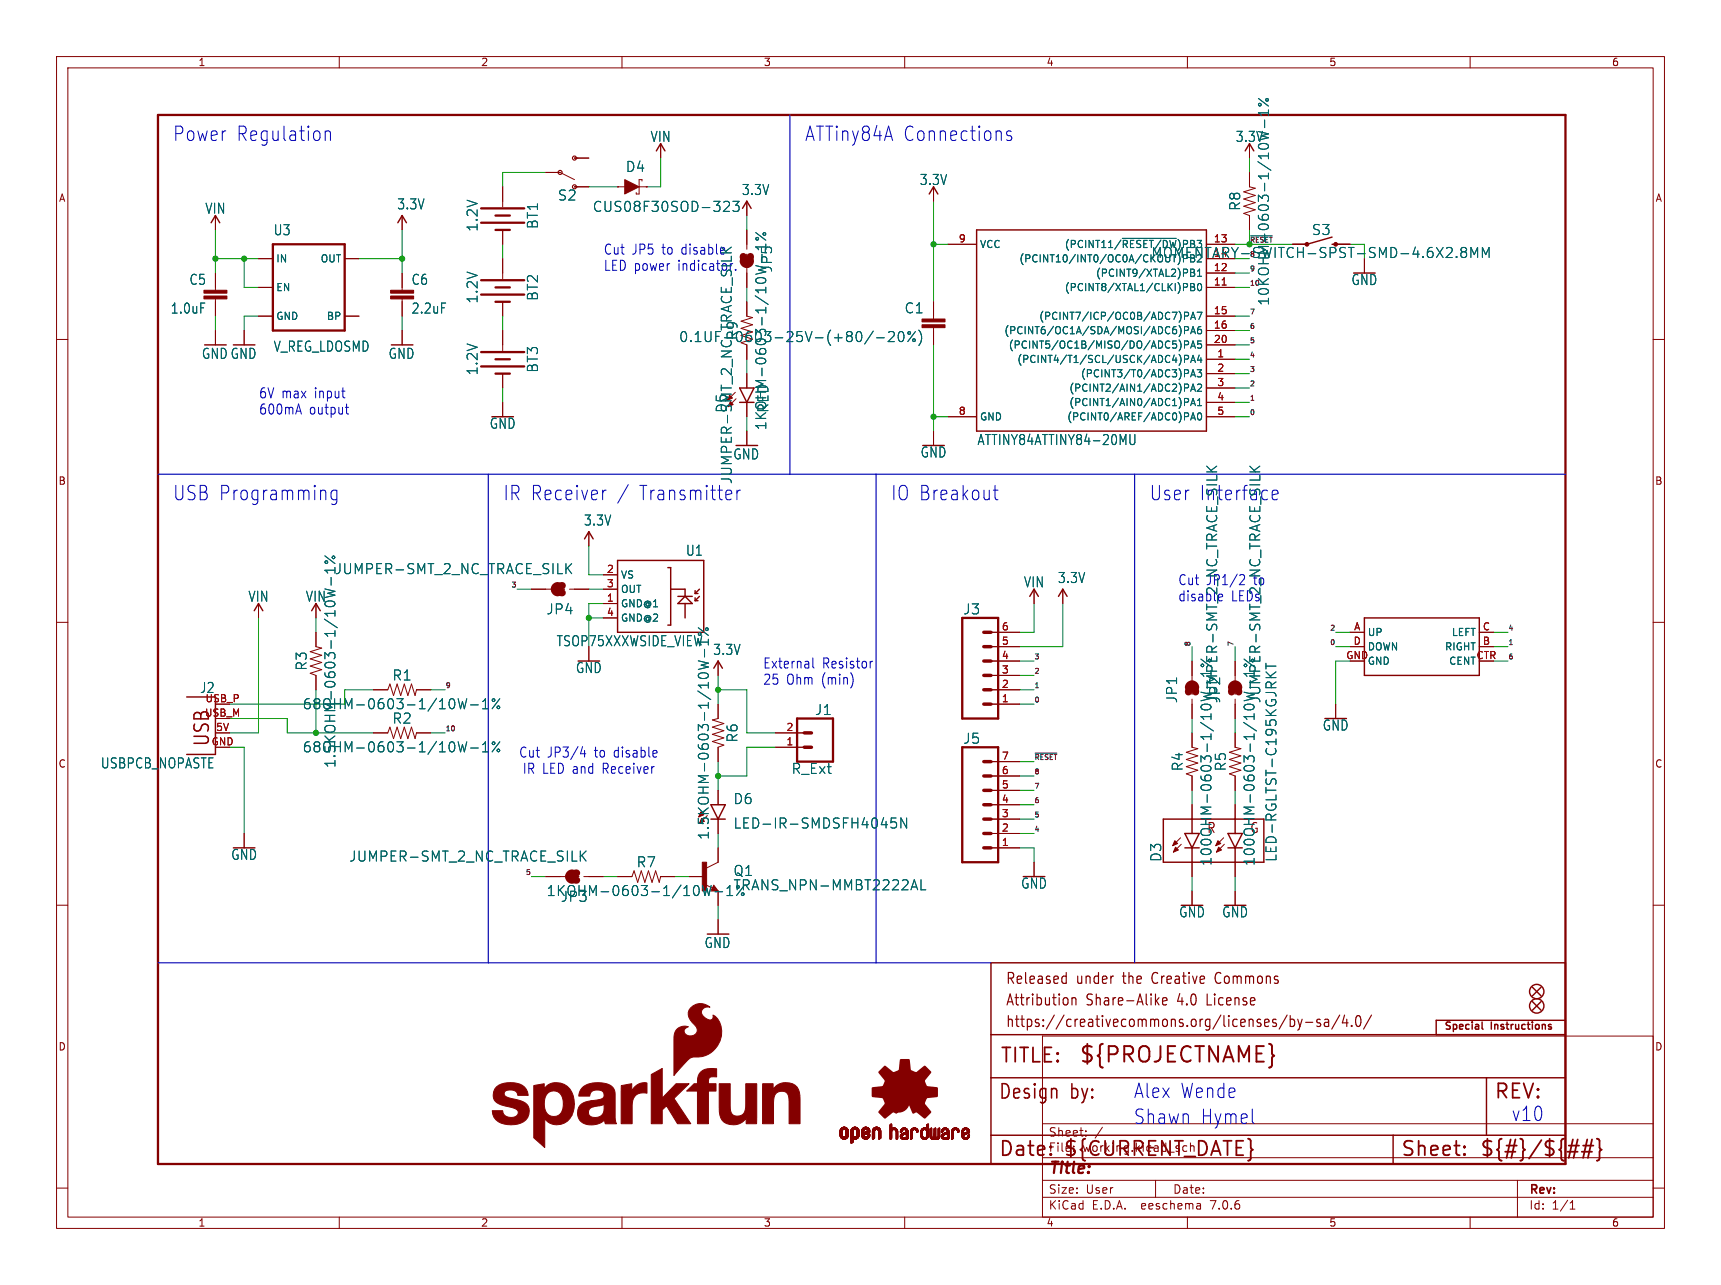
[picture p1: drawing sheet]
<svg xmlns="http://www.w3.org/2000/svg" width="304mm" height="227mm" viewBox="0 0 304 227" stroke-linecap="round" stroke-linejoin="round" font-family="sans-serif">
<defs><g id="words">
<text font-size="3.8" fill="#840000" x="190.8" y="188.3">${PROJECTNAME}</text>
<g font-size="3.5" fill="#0000c2">
<text x="30.5" y="25.2">Power</text>
<text x="41.7" y="25.2">Regulation</text>
<text x="142.2" y="25.2">ATTiny84A</text>
<text x="159.6" y="25.2">Connections</text>
<text x="30.5" y="88.7">USB Programming</text>
<text x="88.9" y="88.7">IR Receiver</text>
<text x="109" y="88.7">/</text>
<text x="157.5" y="88.7">IO Breakout</text>
<text x="203.2" y="88.7">User</text>
<text x="200.4" y="194.3">Alex Wende</text>
<text x="200.4" y="198.9">Shawn</text>
<text x="212.3" y="198.9">Hymel</text>
<text x="267.2" y="198.4">v10</text>
</g>
<g font-size="3.5" fill="#006464">
<text x="112.9" y="88.7">Transmitter</text>
<text x="212.1" y="88.7">Interface</text>
</g>
<g font-size="3.5" fill="#840000">
<text x="37.4" y="132.1" transform="rotate(-90 37.4 132.1)">USB</text>
<text x="176.8" y="188.3">TITLE:</text>
<text x="176.5" y="194.6">Design</text>
<text x="189.2" y="194.6">by:</text>
<text x="264.2" y="194.6">REV:</text>
<text x="176.5" y="204.8">Date:</text>
<text x="188" y="204.8">${CURRENT_DATE}</text>
<text x="247.6" y="204.8">Sheet:</text>
<text x="261.6" y="204.8">${#}/${##}</text>
</g>
<text font-size="2.8" fill="#840000" x="185.4" y="208">Title:</text>
<g font-size="2.7" fill="#840000">
<text x="177.8" y="178">Attribution</text>
<text x="177.8" y="174.2">Released</text>
<text x="190.4" y="174.2">under</text>
<text x="192.1" y="178">Share-Alike</text>
<text x="198.8" y="174.2">the</text>
<text x="204.1" y="174.2">Creative</text>
<text x="208.4" y="178">4.0</text>
<text x="213.8" y="178">License</text>
<text x="215.6" y="174.2">Commons</text>
<text x="177.8" y="181.8">https://creativecommons.org/licenses/by-sa/4.0/</text>
</g>
<g font-size="2.5" fill="#006464">
<text x="115" y="25.3">VIN</text>
<text x="218.5" y="25.3">3.3V</text>
<text x="98.6" y="35.7">S2</text>
<text x="110.6" y="30.6">D4</text>
<text x="131.1" y="34.7">3.3V</text>
<text x="162.6" y="32.9">3.3V</text>
<text x="36.2" y="38">VIN</text>
<text x="48.3" y="41.8">U3</text>
<text x="70.2" y="37.2">3.3V</text>
<text x="84.7" y="41" transform="rotate(-90 84.7 41)">1.2V</text>
<text x="95.4" y="40.6" transform="rotate(-90 95.4 40.6)">BT1</text>
<text x="104.8" y="37.7">CUS08F30SOD-323</text>
<text x="219.6" y="37.3" transform="rotate(-90 219.6 37.3)">R8</text>
<text x="231.9" y="41.8">S3</text>
<text x="33.4" y="50.6">C5</text>
<text x="72.7" y="50.6">C6</text>
<text x="84.7" y="53.7" transform="rotate(-90 84.7 53.7)">1.2V</text>
<text x="95.4" y="53.3" transform="rotate(-90 95.4 53.3)">BT2</text>
<text x="119.9" y="48">indicator.</text>
<text x="136.8" y="48.2" transform="rotate(-90 136.8 48.2)">JP5</text>
<text x="238.9" y="50.6">GND</text>
<text x="30.1" y="55.6">1.0uF</text>
<text x="72.7" y="55.6">2.2uF</text>
<text x="159.9" y="55.6">C1</text>
<text x="224.6" y="54.1" transform="rotate(-90 224.6 54.1)">10KOHM-0603-1/10W-1%</text>
<text x="35.6" y="63.6">GNDGND</text>
<text x="48.3" y="62.4">V_REG_LDOSMD</text>
<text x="68.6" y="63.6">GND</text>
<text x="95.4" y="66" transform="rotate(-90 95.4 66)">BT3</text>
<text x="120" y="60.7">0.1UF-0603-25V-(+80/-20%)</text>
<text x="130.7" y="60.2" transform="rotate(-90 130.7 60.2)">R9</text>
<text x="84.7" y="66.4" transform="rotate(-90 84.7 66.4)">1.2V</text>
<text x="86.5" y="76">GND</text>
<text x="128.8" y="73" transform="rotate(-90 128.8 73)">D5</text>
<text x="135.7" y="76.1" transform="rotate(-90 135.7 76.1)">1KOHM-0603-1/10W-1%</text>
<text x="136.1" y="73" transform="rotate(-90 136.1 73)">RED</text>
<text x="129.6" y="81.4">GND</text>
<text x="162.7" y="81.1">GND</text>
<text x="172.8" y="78.9">ATTINY84ATTINY84-20MU</text>
<text x="129.6" y="85.6" transform="rotate(-90 129.6 85.6)">JUMPER-SMT_2_NC_TRACE_SILK</text>
<text x="103.2" y="93.1">3.3V</text>
<text x="59.1" y="101.7">JUMPER-SMT_2_NC_TRACE_SILK</text>
<text x="121.2" y="98.4">U1</text>
<text x="43.8" y="106.6">VIN</text>
<text x="54" y="106.6">VIN</text>
<text x="181" y="104">VIN</text>
<text x="187" y="103.3">3.3V</text>
<text x="208.3" y="106.4">disable</text>
<text x="213.3" y="103.6">JP1/2</text>
<text x="217.7" y="106.4">LEDs</text>
<text x="221.8" y="103.6">to</text>
<text x="96.6" y="108.8">JP4</text>
<text x="170.3" y="108.8">J3</text>
<text x="54.5" y="118.6" transform="rotate(-90 54.5 118.6)">R3</text>
<text x="98.3" y="114.4">TSOP75XXXWSIDE_VIEW</text>
<text x="101.8" y="119.2">GND</text>
<text x="126" y="116">3.3V</text>
<text x="53.5" y="125.6">68OHM-0603-1/10W-1%</text>
<text x="69.3" y="120.5">R1</text>
<text x="208.4" y="124.4" transform="rotate(-90 208.4 124.4)">JP1</text>
<text x="215.5" y="124.4" transform="rotate(-90 215.5 124.4)">JUMPER-SMT_2_NC_TRACE_SILK</text>
<text x="216" y="124.4" transform="rotate(-90 216 124.4)">JP2</text>
<text x="223.1" y="124.4" transform="rotate(-90 223.1 124.4)">JUMPER-SMT_2_NC_TRACE_SILK</text>
<text x="69.3" y="128.1">R2</text>
<text x="130.7" y="131.3" transform="rotate(-90 130.7 131.3)">R6</text>
<text x="144.1" y="126.6">J1</text>
<text x="170.3" y="131.7">J5</text>
<text x="233.8" y="129.3">GND</text>
<text x="17.7" y="136">USBPCB_NOPASTE</text>
<text x="53.5" y="133.2">68OHM-0603-1/10W-1%</text>
<text x="59.5" y="135.8" transform="rotate(-90 59.5 135.8)">1.5KOHM-0603-1/10W-1%</text>
<text x="139.9" y="137">R_Ext</text>
<text x="209.4" y="136.4" transform="rotate(-90 209.4 136.4)">R4</text>
<text x="217" y="136.4" transform="rotate(-90 217 136.4)">R5</text>
<text x="129.6" y="142.3">D6</text>
<text x="125.6" y="148.5" transform="rotate(-90 125.6 148.5)">1.5KOHM-0603-1/10W-1%</text>
<text x="129.6" y="146.7">LED-IR-SMDSFH4045N</text>
<text x="213.4" y="147.5">R</text>
<text x="221" y="147.5">G</text>
<text x="40.8" y="152.2">GND</text>
<text x="61.7" y="152.5">JUMPER-SMT_2_NC_TRACE_SILK</text>
<text x="112.5" y="153.5">R7</text>
<text x="129.6" y="155">Q1</text>
<text x="205.6" y="152.4" transform="rotate(-90 205.6 152.4)">D3</text>
<text x="214.5" y="153.1" transform="rotate(-90 214.5 153.1)">100OHM-0603-1/10W-1%</text>
<text x="222.1" y="153.1" transform="rotate(-90 222.1 153.1)">100OHM-0603-1/10W-1%</text>
<text x="226" y="152.4" transform="rotate(-90 226 152.4)">LED-RGLTST-C195KGJRKT</text>
<text x="96.6" y="158.6">1KOHM-0603-1/10W-1%</text>
<text x="99.1" y="159.6">JP3</text>
<text x="129.6" y="157.6">TRANS_NPN-MMBT2222AL</text>
<text x="180.5" y="157.3">GND</text>
<text x="124.5" y="167.8">GND</text>
<text x="208.4" y="162.4">GND</text>
<text x="216.1" y="162.4">GND</text>
</g>
<g font-size="2.5" fill="#0000c2">
<text x="106.7" y="45.1">Cut</text>
<text x="111.7" y="45.1">JP5</text>
<text x="117.1" y="45.1">to</text>
<text x="120.7" y="45.1">disable</text>
<text x="106.7" y="48">LED power</text>
<text x="45.7" y="70.5">6V max</text>
<text x="55.7" y="70.5">input</text>
<text x="45.7" y="73.4">600mA</text>
<text x="54.7" y="73.4">output</text>
<text x="208.3" y="103.6">Cut</text>
<text x="134.9" y="118.3">External</text>
<text x="145.4" y="118.3">Resistor</text>
<text x="134.9" y="121.2">25</text>
<text x="139.1" y="121.2">Ohm (min)</text>
<text x="91.7" y="134">Cut</text>
<text x="92.4" y="136.9">IR LED and</text>
<text x="96.8" y="134">JP3/4</text>
<text x="105.2" y="134">to</text>
<text x="106.7" y="136.9">Receiver</text>
<text x="108.7" y="134">disable</text>
</g>
<text font-size="2.5" fill="#840000" x="203.5" y="45.8">MOMENTARY-SWITCH-SPST-SMD-4.6X2.8MM</text>
<text font-size="2.5" fill="#a90000" x="35.3" y="122.7">J2</text>
<g font-size="2.1" fill="#840000">
<text x="185.4" y="203.8">File:</text>
<text x="185.4" y="201.1">Sheet:</text>
<text x="191.5" y="203.8">working.kicad_sch</text>
<text x="193.6" y="201.1">/</text>
<text x="185.4" y="214">KiCad</text>
<text x="185.4" y="211.2">Size:</text>
<text x="192" y="211.2">User</text>
<text x="193.1" y="214">E.D.A.</text>
<text x="202" y="214">eeschema</text>
<text x="207.4" y="211.2">Date:</text>
<text x="214.4" y="214">7.0.6</text>
<text x="270.4" y="211.4">Rev:</text>
<text x="270.4" y="214">Id:</text>
<text x="274.5" y="214">1/1</text>
</g>
<g font-size="1.8" fill="#840000">
<text x="35" y="11.9">1</text>
<text x="85" y="11.9">2</text>
<text x="135" y="11.9">3</text>
<text x="185" y="11.9">4</text>
<text x="235" y="11.9">5</text>
<text x="285" y="11.9">6</text>
<text x="10.3" y="35.9">A</text>
<text x="292.7" y="35.9">A</text>
<text x="10.3" y="85.9">B</text>
<text x="292.6" y="85.9">B</text>
<text x="10.3" y="135.9">C</text>
<text x="292.6" y="135.9">C</text>
<text x="10.3" y="185.9">D</text>
<text x="255.3" y="182.4">Special</text>
<text x="263.7" y="182.4">Instructions</text>
<text x="292.6" y="185.9">D</text>
<text x="35" y="217">1</text>
<text x="85" y="217">2</text>
<text x="135" y="217">3</text>
<text x="185" y="217">4</text>
<text x="235" y="217">5</text>
<text x="285" y="217">6</text>
</g>
<g font-size="1.8" fill="#006464">
<text x="48.8" y="46.6">IN</text>
<text x="56.6" y="46.6">OUT</text>
<text x="173.2" y="44">VCC</text>
<text x="180.2" y="46.6">(PCINT10/INT0/OC0A/CKOUT)PB2</text>
<text x="188.2" y="44">(PCINT11/~{RESET/DW})PB3</text>
<text x="214.6" y="45.5">14</text>
<text x="48.8" y="51.7">EN</text>
<text x="188.2" y="51.7">(PCINT8/XTAL1/CLKI)PB0</text>
<text x="193.7" y="49.1">(PCINT9/XTAL2)PB1</text>
<text x="48.8" y="56.7">GND</text>
<text x="57.7" y="56.7">BP</text>
<text x="177.5" y="59.3">(PCINT6/OC1A/SDA/MOSI/ADC6)PA6</text>
<text x="183.7" y="56.7">(PCINT7/ICP/OC0B/ADC7)PA7</text>
<text x="178.3" y="61.8">(PCINT5/OC1B/MISO/DO/ADC5)PA5</text>
<text x="179.8" y="64.4">(PCINT4/T1/SCL/USCK/ADC4)PA4</text>
<text x="189" y="69.4">(PCINT2/AIN1/ADC2)PA2</text>
<text x="189" y="72">(PCINT1/AIN0/ADC1)PA1</text>
<text x="191.1" y="66.9">(PCINT3/T0/ADC3)PA3</text>
<text x="173.2" y="74.5">GND</text>
<text x="188.6" y="74.5">(PCINT0/AREF/ADC0)PA0</text>
<text x="109.7" y="107.5">GND@1</text>
<text x="109.7" y="102.5">VS</text>
<text x="109.7" y="105">OUT</text>
<text x="109.7" y="110.1">GND@2</text>
<text x="241.8" y="112.6">UP</text>
<text x="256.7" y="112.6">LEFT</text>
<text x="241.8" y="115.2">DOWN</text>
<text x="241.8" y="117.7">GND</text>
<text x="255.5" y="115.2">RIGHT</text>
<text x="256.2" y="117.7">CENT</text>
</g>
<g font-size="1.8" fill="#a90000">
<text x="169.5" y="42.9">9</text>
<text x="214.6" y="42.9">13</text>
<text x="214.6" y="50.5">11</text>
<text x="214.6" y="48">12</text>
<text x="214.6" y="55.6">15</text>
<text x="214.6" y="58.2">16</text>
<text x="214.6" y="60.7">20</text>
<text x="215.2" y="63.2">1</text>
<text x="215.2" y="65.8">2</text>
<text x="215.2" y="68.3">3</text>
<text x="215.2" y="70.9">4</text>
<text x="169.5" y="73.4">8</text>
<text x="215.2" y="73.4">5</text>
<text x="107.2" y="101.3">2</text>
<text x="107.2" y="106.4">1</text>
<text x="107.2" y="103.9">3</text>
<text x="107.2" y="109">4</text>
<text x="177.1" y="111.5">6</text>
<text x="239.4" y="111.5">A</text>
<text x="262.2" y="111.5">C</text>
<text x="177.1" y="119.1">3</text>
<text x="177.1" y="116.6">4</text>
<text x="177.1" y="114">5</text>
<text x="238" y="116.6">GND</text>
<text x="239.3" y="114">D</text>
<text x="261" y="116.6">CTR</text>
<text x="262.2" y="114">B</text>
<text x="36.2" y="124.2">USB_P</text>
<text x="177.1" y="124.2">1</text>
<text x="177.1" y="121.7">2</text>
<text x="36.2" y="126.7">USB_M</text>
<text x="37.3" y="131.8">GND</text>
<text x="38.1" y="129.3">5V</text>
<text x="139" y="131.8">1</text>
<text x="139" y="129.3">2</text>
<text x="177.1" y="136.9">6</text>
<text x="177.1" y="134.4">7</text>
<text x="177.1" y="142">4</text>
<text x="177.1" y="139.4">5</text>
<text x="177.1" y="149.6">1</text>
<text x="177.1" y="147.1">2</text>
<text x="177.1" y="144.5">3</text>
</g>
<g font-size="1.2" fill="#006464">
<text x="221" y="42.9">~{RESET}</text>
<text x="221" y="45.5">8</text>
</g>
<g font-size="1.2" fill="#0f0f0f">
<text x="221" y="48">9</text>
<text x="221" y="50.6">10</text>
<text x="221" y="58.2">6</text>
<text x="221" y="55.6">7</text>
<text x="221" y="65.8">3</text>
<text x="221" y="60.7">5</text>
<text x="221" y="63.3">4</text>
<text x="221" y="70.9">1</text>
<text x="221" y="68.3">2</text>
<text x="221" y="73.4">0</text>
<text x="90.3" y="103.9">3</text>
<text x="235.1" y="111.5">2</text>
<text x="266.7" y="111.5">4</text>
<text x="182.9" y="116.6">3</text>
<text x="182.9" y="119.1">2</text>
<text x="210.6" y="114.3" transform="rotate(-90 210.6 114.3)">8</text>
<text x="218.2" y="114.3" transform="rotate(-90 218.2 114.3)">7</text>
<text x="235.1" y="114.1">0</text>
<text x="266.7" y="116.6">6</text>
<text x="266.7" y="114.1">1</text>
<text x="78.7" y="121.7">9</text>
<text x="182.9" y="121.7">1</text>
<text x="182.9" y="124.2">0</text>
<text x="78.7" y="129.3">10</text>
<text x="182.9" y="136.9">8</text>
<text x="182.9" y="134.4">~{RESET}</text>
<text x="182.9" y="142">6</text>
<text x="182.9" y="139.5">7</text>
<text x="182.9" y="144.5">5</text>
<text x="182.9" y="147.1">4</text>
<text x="92.9" y="154.7">5</text>
</g>
</g></defs>
<g fill="none" stroke="#840000" stroke-width=".18">
<path d="M10 10h284.4v207.1h-284.4zM12 12h280.4v203.1h-280.4zM60 10v2M110 10v2M160 10v2M210 10v2M260 10v2M38.1 38.1v2.5M71.1 38.1v2.5M88.9 33v3.6M96.5 30.5h2.6l2.5 1.2M101.6 33h2.5"/>
<path d="M101.6 27.9h2.5M109.2 33h.1M109.2 33h1.3M113 33h1.3M113.5 32v-.3h-.5v2.6h-.5v-.3M114.3 33h.1M116.8 25.4v2.5M132.1 35.6v2.5M165.1 33v2.6M221 30.5v2.5l1 .3-2 .6 2 .6-2 .7 2 .6-2 .6 2 .7-2 .6 1 .4v2.5M221 25.4v2.5M10 60h2"/>
<path d="M38.1 48.3v3M38.1 52.8v3.1M38.1 58.4v2.6M43.2 58.4v2.6M45.7 50.8h2.6M45.7 45.7h2.6M45.7 55.9h2.6M61 45.7h2.5M61 55.9h2.5M71.1 48.3v3M71.1 52.8v3.1M71.1 58.4v2.6"/>
<path d="M88.9 40.6v2.6M88.9 45.7v3.6M88.9 53.3v2.6M88.9 58.4v3.6M132.1 40.6v3.5M132.1 47.4v3.4M132.1 53.3v2.6l1 .2-2 .7 2 .6-2 .6M165.1 53.3v3.1M165.1 57.9v3.1M167.6 43.2h5.1M213.4 50.8h5M213.4 48.3h5"/>
<path d="M213.4 43.2h5M213.4 45.7h5M213.4 55.9h5M213.4 58.4h5M241.3 45.7v2.6M292.4 60h2M88.9 66v2.6M88.9 71.1v2.6M132.1 61v2.5M132.1 66v2.6M132.1 71.1v2.6M132.1 76.2v2.5"/>
<path d="M165.1 76.2v2.5M167.6 73.7h5.1M213.4 63.5h5M213.4 66h5M213.4 61h5M213.4 68.6h5M213.4 71.1h5M213.4 73.7h5M104.1 94v2.5M10 110h2M45.7 106.7v2.5M55.9 111.8v2.5l1 .3-2 .6 2 .6-2 .7 2 .6-2 .6 2 .7-2 .6 1 .4v2.5"/>
<path d="M55.9 106.7v2.5M94 104.1h3.4M100.7 104.1h3.4M104.1 114.3v2.5M106.7 106.7h2.5M106.7 101.6h2.5M106.7 104.1h2.5M106.7 109.2h2.5M127 116.8v2.6M175.3 119.4h5M175.3 116.8h5M175.3 114.3h5"/>
<path d="M175.3 111.8h5M182.9 104.1v2.6M188 104.1v2.6M210.8 116.8v3.5M218.4 116.8v3.5M238.8 114.3h2.5M238.8 111.8h2.5M261.6 114.3h2.6M261.6 111.8h2.6M292.4 110h2M66 121.9h2.6l.4-1 .6 2 .6-2 .7 2 .6-2 .6 2 .7-2 .6 2 .3-1h2.5M66 129.5h2.6l.4-1 .6 2.1 .6-2.1 .7 2.1 .6-2.1 .6 2.1 .7-2.1 .6 2.1 .3-1.1h2.5"/>
<path d="M127 124.5v2.5l-1 .3 2 .6-2 .6 2 .7-2 .6 2 .6-2 .7 2 .6-1 .4v2.5M127 139.7v2.5M137.2 132.1h5M137.2 129.5h5M175.3 139.7h5M175.3 137.2h5M175.3 134.6h5M175.3 124.5h5M175.3 121.9h5M210.8 123.6v3.4M210.8 129.5v2.6l1 .2-2 .7 2 .6-2 .6 2 .7-2 .6 2 .6-2 .7 1 .4v2.5M218.4 123.6v3.4"/>
<path d="M218.4 129.5v2.6l1.1 .2-2.1 .7 2.1 .6-2.1 .6 2.1 .7-2.1 .6 2.1 .6-2.1 .7 1 .4v2.5M236.2 124.5v2.5M10 160h2M43.2 147.3v2.6M96.5 154.9h3.4M103.3 154.9h3.4M109.2 154.9h2.6l.3-1 .7 2.1 .6-2.1 .6 2.1 .7-2.1 .6 2.1 .7-2.1 .6 2.1 .2-1.1h2.6M121.9 154.9h2.6M124.8 156.4l1.2 .6M126.2 156.5l.8 1h-1.3zM127 149.9v2.5l-2 1M127 144.8v2.5"/>
<path d="M127 157.5v2.5M175.3 149.9h5M175.3 147.3h5M175.3 144.8h5M175.3 142.2h5M182.9 152.4v2.5M208.8 148.1l-1.4 1.4M208.9 149.2l-1.4 1.4M210.8 142.2v2.6M210.8 152.4v2.5M210.8 157.5v2.5M216.4 148.1l-1.4 1.4"/>
<path d="M216.5 149.2l-1.4 1.4M218.4 142.2v2.6M218.4 152.4v2.5M218.4 157.5v2.5M292.4 160h2M127 162.6v2.5M184.4 183.1h108v32h-108zM184.4 198.6h108M192 199.9v.1M195 199.2l-1.3 2M10 210h2M60 215.1v2"/>
<path d="M110 215.1v2M160 215.1v2M184.4 211.6h108M184.4 208.6h108M184.4 204.6h108M192 200.7v.1M204.4 208.6v3M210 215.1v2M212.3 212.8v.9M212.3 213.6l-.1 .1M212.3 213.1h-.1M260 215.1v2"/>
<path d="M268.4 208.6v6.5M277.7 213.7h.8M277.7 212.6l.4-.4v1.5M292.4 210h2"/>
</g>
<g fill="none" stroke="#840000" stroke-width=".41">
<path d="M27.9 20.3h249v185.4h-249zM85.1 36.8h7.6M85.1 39.4h7.6M87.6 38.1h2.6M48.3 43.2h12.7v15.2h-12.7zM85.1 49.5h7.6M85.1 52.1h7.6M87.6 50.8h2.6M87.6 53.3h2.6M87.6 40.6h2.6M85.1 62.2h7.6M85.1 64.8h7.6"/>
<path d="M87.6 63.5h2.6M87.6 66h2.6M170.2 109.2h6.3v17.8h-6.3zM141 127h6.3v7.6h-6.3zM170.2 132.1h6.3v20.3h-6.3z"/>
</g>
<g fill="none" stroke="#840000" stroke-width=".61">
<path d="M174 119.4h1.3M174 116.8h1.3M174 114.3h1.3M174 111.8h1.3M142.2 132.1h1.3M142.2 129.5h1.3M174 139.7h1.3M174 137.2h1.3M174 134.6h1.3M174 124.5h1.3M174 121.9h1.3M174 149.9h1.3"/>
<path d="M174 147.3h1.3M174 144.8h1.3M174 142.2h1.3"/>
</g>
<path d="M131.4 45.3a.64 .64 0 0 0 .7 .7 .64 .64 0 0 0 .6-.7M131.4 46.1a.63 .63 0 0 0 .7 .6 .63 .63 0 0 0 .6-.6M98.7 103.5a.63 .63 0 0 0-.7 .6 .63 .63 0 0 0 .7 .7M99.4 103.5a.64 .64 0 0 0-.6 .6 .64 .64 0 0 0 .6 .7M210.2 122.3a.64 .64 0 0 1 .6-.6 .64 .64 0 0 1 .7 .6M210.2 121.5a.63 .63 0 0 1 .6-.6 .63 .63 0 0 1 .7 .6M217.8 122.3a.64 .64 0 0 1 .6-.6 .64 .64 0 0 1 .7 .6M217.8 121.5a.63 .63 0 0 1 .6-.6 .63 .63 0 0 1 .7 .6M101.2 154.3a.63 .63 0 0 0-.6 .6 .63 .63 0 0 0 .6 .7M102 154.3a.64 .64 0 0 0-.7 .6 .64 .64 0 0 0 .7 .7" fill="none" stroke="#840000" stroke-width="1.3"/>
<g fill="none" stroke="#840000" stroke-width=".25">
<path d="M37.3 39.4l.8-1.3 .8 1.3M70.4 39.4l.7-1.3 .8 1.3M116.1 26.7l.7-1.3 .8 1.3M131.3 36.8l.8-1.2 .7 1.2M164.3 34.3l.8-1.3 .8 1.3M220.2 26.7l.8-1.3 .7 1.3M132.1 45v1.7M172.7 40.6h40.7v35.6h-40.7zM235.6 41.9l-4.5 1.3M130.8 71.1h2.5M130.8 68.6h2.5l-1.2 2.5zM103.4 95.2l.7-1.2 .8 1.2"/>
<path d="M109.2 99.1h15.3v12.7h-15.3zM45 107.9l.7-1.2 .8 1.2M55.1 107.9l.8-1.2 .7 1.2M98 104.1h1.8M118.1 100.3h.5v10.2h-.5M118.6 104.1h2.6v1.3M119.9 106.7l1.3-1.3 1.2 1.3zM119.9 105.4h2.5M121.2 106.7v2.5M122.9 106.2h.5M122.9 104.4v.5M122.9 105.7v.5"/>
<path d="M122.9 104.9h.5M123.7 105.4l-.8 .8M123.7 104.1l-.8 .8M126.2 118.1l.8-1.3 .8 1.3M182.1 105.4l.8-1.3 .7 1.3M187.2 105.4l.8-1.3 .7 1.3M241.3 109.2h20.3v10.2h-20.3zM33 123.2h5.1v10.1h-5.1M210.8 120.9v1.8M218.4 120.9v1.8M100.6 154.9h1.8M125.7 144.8h2.6"/>
<path d="M125.7 142.2h2.6l-1.3 2.6zM126.2 157l.2 .2h-.4l.2-.5 .5 .7h-.7M205.7 144.8h17.8v7.6h-17.8zM209.5 149.9h2.6M209.5 147.3h2.6l-1.3 2.6zM210.8 144.8v2.5M210.8 149.9v2.5M217.2 149.9h2.5M217.2 147.3h2.5l-1.3 2.6zM218.4 144.8v2.5M218.4 149.9v2.5M175.3 170.2h101.6v35.5h-101.6z"/>
<path d="M271 177l1.5 1.6M271 174.5l1.5 1.5M272.5 177l-1.5 1.6M272.5 174.5l-1.5 1.5M175.3 182.9h101.6M175.3 190.5h101.6M262.1 180.6v1.1l.2 .2M262.9 190.5v10.2M274.3 181.5v.4M276.9 180.3h-22.9v2.6M175.3 200.7h101.6M246.4 200.7v5"/>
<circle cx="271.8" cy="175.3" r="1.27"/>
<circle cx="271.8" cy="177.8" r="1.27"/>
</g>
<g fill="none" stroke="#006464" stroke-width=".18">
<path d="M222.6 17.4l1.7 1.4M224.3 19.4v1M224.3 19.9h-1.7l.5 .5M128.1 35.7h.7a.48 .48 0 0 1 .1 .6l-1 1.1h1.1M129.6 35.6h1.1l-.6 .7a.48 .48 0 0 1 .6 .3v.4l-.2 .3-.6 .1-.3-.2M222.6 23.2l1.7 .5-1.2 .3 1.2 .3-1.7 .5M223.7 21.2v1.4M127.6 43.7l1 1M129.3 43.7l-1 .7M133.7 46.9l1.7 .5M133.7 41.1l1.7 1.4M135.4 43.1v1.1"/>
<path d="M135.4 43.6h-1.7l.5 .6M152.2 58.7v.1a1.38 1.38 0 0 1 0 1.5M154.4 58.5l-1.5 2.3M155 59.7h1.4M157.2 58.8l.2-.2 .6 .1a.48 .48 0 0 1 .1 .7l-1 1h1.1M159.1 58.7l.3-.1a1.11 1.11 0 0 1 0 1.8h-.1a1.18 1.18 0 0 1-.2-1.7zM161.9 58.6l-1.4 1.8M162.5 58.3a2.04 2.04 0 0 1 0 2.8M198.5 42.1h9.5M208.6 57.6a1.47 1.47 0 0 1-.1 1.9M209.5 55.9l.6-.1 .1-.2v-.3l-.7-.1v1.3M209.5 58.4l.6-.1 .1-.1v-.3l-.7-.2v1.3"/>
<path d="M209.8 50.1l.2 .3v.3l-.2 .1M210.6 50.1h.4l.2 .3-.2 .3 .2 .1 .1 .3-.2 .3h-.5zM210.6 47.6l.6 .1v.2l-.2 .3M210.6 50.7h.4M210.6 48.2h.4M210.6 56.5l.4-1.3 .4 1.3M210.6 59l.4-1.3 .4 1.3M210.7 56.1h.6M210.7 58.6h.6M211 48.2l.3 .2-.1 .3-.6 .1M211.7 55.2h.9l-.6 1.3M211.8 48.8h.7"/>
<path d="M211.8 47.9l.3-.3v1.2M211.9 50.2l.2-.1a.68 .68 0 0 1 .4 .6 .68 .68 0 0 1-.4 .7l-.2-.1-.1-.4zM212.4 57.7l-.4 .1a.86 .86 0 0 0 0 1.2l.4-.1 .1-.4-.2-.3-.4 .1-.1 .2M258.7 44.5l-.3-.3v-.3l.3-.2 .5 .1 .2 .3-.1 .2-.3 .2M258.7 44.5l-.3 .3v.5l.3 .2 .5-.1 .2-.2v-.4l-.4-.3M258.7 44.5h.3M260.1 45.5v-1.8l.6 1.3 .6-1.3v1.8M262.2 45.5v-1.8l.6 1.3 .6-1.3v1.8M199.8 76.8v1.4l.3 .4 .5-.1 .1-.3v-1.4M208.5 62.6a1.46 1.46 0 0 1 0 2M208.5 60.1a1.46 1.46 0 0 1 0 1.9M209.5 60.9h.6l.1-.2v-.3l-.7-.1v1.2"/>
<path d="M209.5 63.5l.6-.1 .1-.2v-.3l-.7-.1v1.3M209.5 70.4h.5l.2 .3-.1 .3-.6 .1M210 67.9l.2 .2v.3l-.2 .2M210.2 65.5v.4M210.6 64.1l.4-1.3 .4 1.3M210.6 66.6l.4-1.3 .4 1.3M210.6 61.5l.4-1.2 .4 1.2M210.6 69.2l.4-1.3 .4 1.3M210.6 71.7l.4-1.3 .4 1.3M210.6 74.2l.4-1.2 .4 1.2M210.7 63.7h.6M210.7 66.3h.6"/>
<path d="M210.7 61.2h.6M210.7 68.8h.6M210.7 71.3h.6M210.7 73.9h.6M211.7 65.3h.8l-.4 .5 .3 .2v.5l-.1 .1-.6-.1M211.8 68l.5-.1 .2 .4-.8 .9h.8M211.8 70.8l.3-.4v1.3M211.8 71.7h.7M212 73h.1a.68 .68 0 0 1 .4 .6 .68 .68 0 0 1-.4 .6 .84 .84 0 0 1-.1-1.2zM212.1 62.7l-.3 1h.8M212.4 63.2v.9M212.4 60.3h-.6v.6l.2-.1h.4l.1 .2-.1 .4-.1 .1-.5-.1"/>
<path d="M57.5 98.3l1.7 1.3M101.1 99.6l-1 1M213.4 82.4l1 1M215.2 82.4l-1 .8M221 82.4l1 1M222.8 82.4l-1 .8M57.5 104.1l1.7 .4-1.2 .4 1.2 .3-1.7 .4M58.6 102.1v1.3M59.2 100.8h-1.7l.5 .5M100.3 100.4l.8 1M123.5 116.8l1.8 .4-1.3 .4 1.3 .3-1.8 .4M123.5 113.5h1.8"/>
<path d="M123.5 111l1.8 1.3M124.6 114.8v1.3M125.3 113v1M212.4 116.5l1.8 1.4M212.8 117.4l-.2-.1-.2 .3 .2 .3 .2-.1M214.2 119h-1.8l.4 .4M220 116.5l1.8 1.4M220.4 117.4l-.1-.1-.3 .3 .3 .3 .1-.1M221.8 119h-1.8l.4 .4M223.9 118.8l1 1M223.9 117.7h1.8M225.7 118.8l-1 .7"/>
<path d="M82.5 131.1l-.4 1.8-.3-1.3-.4 1.3M82.5 123.5l-.4 1.8-.3-1.3-.4 1.3M83.2 132.2h1.4M83.2 124.6h1.4M85.3 132.9h1.1M85.3 124l.6-.5v1.8M85.3 131.6l.6-.5v1.8M85.3 125.3h1.1M88.4 131.1l-1.4 1.8M88.4 123.5l-1.4 1.8M212.4 122.3l1.8 .5M214.2 123.4l-1.8 .5"/>
<path d="M220 122.3l1.8 .5M221.8 123.4l-1.8 .5M102.9 151.2l.7 1M103.6 150.4l-1 1M125.8 156.5l-.5 1.8-.3-1.3-.3 1.3M126.4 157.6h1.4M128.6 158.3h1M128.9 156.8l-.3 .2M158.5 144.6h-.9v.8l.2-.1h.6l.2 .3-.1 .6-.3 .2h-.4l-.2-.2M160.3 144.6v1.8l-1-1.8v1.8M161.3 156.8h.8M161.7 155.5l.6 1.8"/>
<path d="M162.9 155.5v1.8h.8"/>
<circle cx="222.8" cy="18.5" r=".25"/>
<circle cx="224.1" cy="17.6" r=".25"/>
<circle cx="133.9" cy="42.2" r=".25"/>
<circle cx="135.2" cy="41.4" r=".25"/>
<circle cx="160.8" cy="58.8" r=".25"/>
<circle cx="161.6" cy="60.1" r=".25"/>
<circle cx="57.7" cy="99.4" r=".25"/>
<circle cx="59" cy="98.5" r=".25"/>
<circle cx="125" cy="111.2" r=".25"/>
<circle cx="87.3" cy="131.4" r=".25"/>
<circle cx="87.3" cy="123.7" r=".25"/>
<circle cx="88.1" cy="125" r=".25"/>
<circle cx="88.1" cy="132.6" r=".25"/>
</g>
<g fill="#840000" stroke="#840000" stroke-width=".18">
<path d="M163.1 57.4h4v.5h-4z"/>
<path d="M163.1 56.4h4v.5h-4z"/>
<path d="M110.5 31.7l2.5 1.3-2.5 1.3z"/>
<path d="M124.2 152.4h.8v5.1h-.8z"/>
<path d="M99.6 195.1l2 .1-.1 .7-.4 1.2-1.7-.8z"/>
<path d="M115.2 189.9l1.9-1v5.2l2.5-2.5h2.3l-2.7 2.5 3 4.5h-2.4l-1.9-3.1-.8 .7v2.4h-1.9z"/>
<path d="M104.5 194.6l1.3-.2 .2 1-1.1 .3z"/>
<path d="M109.9 191.9l1.8-.3v1.3a2.34 2.34 0 0 1 2.7-1.5v1.8h-.2a1.97 1.97 0 0 0-2.4 2.2v3.2h-1.9z"/>
<path d="M127.2 191.6h1.9v2a7.9 7.9 0 0 0 .3 3.2 1.43 1.43 0 0 0 1.6 .4 1.43 1.43 0 0 0 .9-1.5v-4.1h1.9v7h-1.8v-1a2.68 2.68 0 0 1-4.5 0 18.4 18.4 0 0 1-.3-4.4z"/>
<path d="M134.9 191.6h1.8v.9a2.68 2.68 0 0 1 4.5 .1 18.3 18.3 0 0 1 .3 4.4v1.6h-2v-2a7.9 7.9 0 0 0-.2-3.3 1.42 1.42 0 0 0-1.6-.3 1.42 1.42 0 0 0-.9 1.4v4.2h-1.9z"/>
<path d="M94.4 191.9l1.8-.3v.8a2.88 2.88 0 0 1 3-1 2.88 2.88 0 0 1 2.2 2.3l.2 1.5-2-.1a1.87 1.87 0 0 0-2.1-2.2 2.27 2.27 0 0 0-1.2 2.6 1.64 1.64 0 0 0 1.2 1.8 1.64 1.64 0 0 0 1.9-1l1.7 .8a2.81 2.81 0 0 1-4.8 .6v5.1l-1.9-1.7z"/>
<path d="M87.8 192.1a4.4 4.4 0 0 1 5 0l.5 .9 .1 .6h-1.8a1.32 1.32 0 0 0-1.9-.9 .65 .65 0 0 0-.5 .7 .65 .65 0 0 0 .6 .6l.4 .1a6.3 6.3 0 0 1 3 1.1 2.23 2.23 0 0 1-1.6 3.5 4 4 0 0 1-4.2-1.2l-.3-1.2h1.8a1.51 1.51 0 0 0 1.2 1.2 1.51 1.51 0 0 0 1.5-.7 .85 .85 0 0 0-.8-1 7.5 7.5 0 0 1-3.2-1.1 1.96 1.96 0 0 1 .2-2.6z"/>
<path d="M123.9 189.5a3.9 3.9 0 0 1 2.7-.6h.1v1.4h-.3a.91 .91 0 0 0-1 .3 .91 .91 0 0 0-.1 1h1.3v1.3h-1.3v5.7h-1.9v-5.7h-2l.9-.9a.99 .99 0 0 1 1.1-.4v-.3a2.67 2.67 0 0 1 .5-1.8z"/>
<path d="M122.1 178.2a2.45 2.45 0 0 1 3.5-.2 1.05 1.05 0 0 0-1.5 .6 1.05 1.05 0 0 0 .7 1.4 .75 .75 0 0 0 1.3-.2v-.4a3.8 3.8 0 0 1 .8 5.5 4.3 4.3 0 0 1-4.3 1.9 4.8 4.8 0 0 0-2.2 1.9l-1.2 1.4v-6.4a1.94 1.94 0 0 1 2.5-2.2 .82 .82 0 0 0-.7 .9 .82 .82 0 0 0 .9 .7 1.1 1.1 0 0 0 1.3-.6 1.1 1.1 0 0 0-.4-1.4 2.08 2.08 0 0 1-.7-2.9z"/>
<path d="M103 192.2a4.8 4.8 0 0 1 5.4 0 3.8 3.8 0 0 1 .4 2.6v2.7l.2 1.1h-1.3a.51 .51 0 0 1-.6 0 .51 .51 0 0 1-.2-.6 3.3 3.3 0 0 1-4.4 0 2.19 2.19 0 0 1-.1-2.4 2.19 2.19 0 0 1 2.1-1l.4 1.1a.96 .96 0 0 0-.8 1.1 .96 .96 0 0 0 1.2 .7 1.68 1.68 0 0 0 1.5-2v-.3l-.8 .2-.2-1a.86 .86 0 0 0 1-1.1 1.42 1.42 0 0 0-2-.4l-.4 .4a.45 .45 0 0 1-.7 .4h-1.3l.2-.8z"/>
<path d="M148.6 200.7h.3z"/>
<path d="M148.6 200.6l.3 .1z"/>
<path d="M148.6 200.6h.3z"/>
<path d="M148.6 200.5l.3 .1z"/>
<path d="M148.6 200.5h.3z"/>
<path d="M148.6 200.4l.3 .1z"/>
<path d="M148.6 200.4h.3z"/>
<path d="M148.6 200.3l.3 .1z"/>
<path d="M148.6 200.3h.3z"/>
<path d="M148.6 200.2l.3 .1z"/>
<path d="M148.6 200.2h.3z"/>
<path d="M148.6 200.1l.3 .1z"/>
<path d="M148.6 200.1h.3z"/>
<path d="M148.6 200l.3 .1z"/>
<path d="M148.6 200h.3z"/>
<path d="M148.6 199.9l.3 .1z"/>
<path d="M148.6 199.9h.3z"/>
<path d="M148.6 200.7h.4z"/>
<path d="M148.6 199.9h.4z"/>
<path d="M148.6 199.8l.4 .1z"/>
<path d="M148.6 199.8h.4z"/>
<path d="M148.6 200.8h.4z"/>
<path d="M148.6 200.7l.4 .1z"/>
<path d="M148.6 199.7l.4 .1z"/>
<path d="M148.6 200.9h.5z"/>
<path d="M148.6 200.8l.5 .1z"/>
<path d="M148.6 199.7h.4z"/>
<path d="M148.6 199.7h.5z"/>
<path d="M148.6 200.9h.6z"/>
<path d="M148.6 199.6l.6 .1z"/>
<path d="M148.6 200.9l.6 .1z"/>
<path d="M148.6 199.6h.6z"/>
<path d="M148.6 201h1.3z"/>
<path d="M148.6 201h.6z"/>
<path d="M148.6 199.6h1.3z"/>
<path d="M148.7 201h1.2z"/>
<path d="M148.7 199.6h1.2z"/>
<path d="M148.7 199.5l1.2 .1z"/>
<path d="M148.7 201l1.2 .1z"/>
<path d="M148.7 199.5h1.2z"/>
<path d="M148.7 201.1h1.2z"/>
<path d="M148.7 201.1h1.1z"/>
<path d="M148.7 199.5h1.1z"/>
<path d="M148.8 201.1h1z"/>
<path d="M148.8 199.4l1 .1z"/>
<path d="M148.8 201.1l1 .1z"/>
<path d="M148.8 199.4h1z"/>
<path d="M148.8 201.2h1z"/>
<path d="M148.9 201.2h.8z"/>
<path d="M148.9 199.4h.8z"/>
<path d="M148.9 199.3l.8 .1z"/>
<path d="M148.9 199.3h.8z"/>
<path d="M148.9 201.2l.8 .1z"/>
<path d="M148.9 201.3h.8z"/>
<path d="M148.9 199.3h.7z"/>
<path d="M149 201.3h.6z"/>
<path d="M149 199.3h.6z"/>
<path d="M149 201.3h.5z"/>
<path d="M149 199.3h.5z"/>
<path d="M149.1 199.3h.4z"/>
<path d="M149.1 201.3h.4z"/>
<path d="M149.1 199.2l.4 .1z"/>
<path d="M149.1 199.2h.3z"/>
<path d="M149.2 201.3l.2 .1z"/>
<path d="M149.2 201.4h.2z"/>
<path d="M149.2 199.2h.2z"/>
<path d="M149.3 199.6h.6z"/>
<path d="M149.4 201h.5z"/>
<path d="M149.4 199.6h.5z"/>
<path d="M149.4 200.9l.5 .1z"/>
<path d="M149.4 200.9h.6z"/>
<path d="M149.4 199.6l.6 .1z"/>
<path d="M149.4 199.7h.6z"/>
<path d="M149.5 199.7h.5z"/>
<path d="M149.5 200.9h.5z"/>
<path d="M149.5 200.8l.5 .1z"/>
<path d="M149.5 200.8h.5z"/>
<path d="M149.5 199.7l.5 .1z"/>
<path d="M149.6 199.8h.4z"/>
<path d="M149.6 200.8h.4z"/>
<path d="M149.6 200.7l.4 .1z"/>
<path d="M149.6 200.7h.4z"/>
<path d="M149.6 199.9h.4z"/>
<path d="M149.6 199.8l.4 .1z"/>
<path d="M149.6 200.6l.4 .1z"/>
<path d="M149.6 200.6h.4z"/>
<path d="M149.6 200.5l.4 .1z"/>
<path d="M149.6 200.5h.4z"/>
<path d="M149.6 200.4l.4 .1z"/>
<path d="M149.6 200.4h.4z"/>
<path d="M149.6 200.3l.4 .1z"/>
<path d="M149.6 200.3h.4z"/>
<path d="M149.6 200.2l.4 .1z"/>
<path d="M149.6 200.2h.4z"/>
<path d="M149.6 200.1l.4 .1z"/>
<path d="M149.6 200.1h.4z"/>
<path d="M149.6 200l.4 .1z"/>
<path d="M149.6 200h.4z"/>
<path d="M149.6 199.9l.4 .1z"/>
<path d="M150.5 202h.2z"/>
<path d="M150.5 202h.3z"/>
<path d="M150.5 201.9l.3 .1z"/>
<path d="M150.5 201.9h.3z"/>
<path d="M150.5 201.9h.4z"/>
<path d="M150.5 201.8l.4 .1z"/>
<path d="M150.5 201.8h.4z"/>
<path d="M150.5 201.7l.4 .1z"/>
<path d="M150.5 201.7h.4z"/>
<path d="M150.5 201.6l.4 .1z"/>
<path d="M150.5 201.6h.4z"/>
<path d="M150.5 201.5l.4 .1z"/>
<path d="M150.5 201.5h.4z"/>
<path d="M150.5 201.4l.4 .1z"/>
<path d="M150.5 201.4h.4z"/>
<path d="M150.5 201.3l.4 .1z"/>
<path d="M150.5 201.3h.4z"/>
<path d="M150.5 201.3h1z"/>
<path d="M150.5 201.3h1.1z"/>
<path d="M150.5 201.2l1.1 .1z"/>
<path d="M150.5 201.2h1.1z"/>
<path d="M150.5 201.2h1.2z"/>
<path d="M150.5 201.1l1.2 .1z"/>
<path d="M150.5 201.1h1.2z"/>
<path d="M150.5 201.1h1.3z"/>
<path d="M150.5 201l1.3 .1z"/>
<path d="M150.5 201h1.3z"/>
<path d="M150.5 201h1.4z"/>
<path d="M150.5 201h.6z"/>
<path d="M150.5 200.9l.6 .1z"/>
<path d="M150.5 200.9h.6z"/>
<path d="M150.5 200.9h.5z"/>
<path d="M150.5 200.8l.4 .1z"/>
<path d="M150.5 200.8h.4z"/>
<path d="M150.5 200.7l.4 .1z"/>
<path d="M150.5 200.7h.4z"/>
<path d="M150.5 200.6l.4 .1z"/>
<path d="M150.5 200.6h.4z"/>
<path d="M150.5 200.5l.4 .1z"/>
<path d="M150.5 200.5h.4z"/>
<path d="M150.5 200.4l.4 .1z"/>
<path d="M150.5 200.4h.4z"/>
<path d="M150.5 200.3l.4 .1z"/>
<path d="M150.5 200.3h.4z"/>
<path d="M150.5 200.2l.4 .1z"/>
<path d="M150.5 200.2h.4z"/>
<path d="M150.5 200.1l.4 .1z"/>
<path d="M150.5 200.1h.4z"/>
<path d="M150.5 200l.4 .1z"/>
<path d="M150.5 200h.4z"/>
<path d="M150.5 199.9l.4 .1z"/>
<path d="M150.5 199.9h.4z"/>
<path d="M150.5 199.8l.4 .1z"/>
<path d="M150.5 199.8h.4z"/>
<path d="M150.5 202h.1z"/>
<path d="M150.5 199.7l.4 .1z"/>
<path d="M150.5 202l.1 .1z"/>
<path d="M150.5 199.7h.5z"/>
<path d="M150.5 199.6l.6 .1z"/>
<path d="M150.5 199.6h.6z"/>
<path d="M150.6 199.6h.5z"/>
<path d="M150.6 199.6h1.3z"/>
<path d="M150.6 199.6h1.2z"/>
<path d="M150.6 199.5l1.2 .1z"/>
<path d="M150.6 199.5h1.2z"/>
<path d="M150.6 199.5h1.1z"/>
<path d="M150.7 199.4l1 .1z"/>
<path d="M150.7 199.4h1z"/>
<path d="M150.8 199.4h.9z"/>
<path d="M150.8 199.4h.8z"/>
<path d="M150.8 199.3l.8 .1z"/>
<path d="M150.8 199.3h.8z"/>
<path d="M150.9 199.3h.6z"/>
<path d="M150.9 201.3h.6z"/>
<path d="M151 199.3h.5z"/>
<path d="M151 201.3h.4z"/>
<path d="M151 199.3h.4z"/>
<path d="M151 199.2l.4 .1z"/>
<path d="M151 199.2h.4z"/>
<path d="M151.1 201.3l.2 .1z"/>
<path d="M151.1 199.2h.2z"/>
<path d="M151.1 201.4h.2z"/>
<path d="M151.3 199.6h.6z"/>
<path d="M151.3 201h.6z"/>
<path d="M151.3 200.9l.6 .1z"/>
<path d="M151.3 200.9h.6z"/>
<path d="M151.3 199.6l.6 .1z"/>
<path d="M151.4 200.9h.5z"/>
<path d="M151.4 199.7h.5z"/>
<path d="M151.5 200.9h.4z"/>
<path d="M151.5 199.7h.4z"/>
<path d="M151.5 200.8l.4 .1z"/>
<path d="M151.5 200.8h.4z"/>
<path d="M151.5 199.7l.4 .1z"/>
<path d="M151.5 199.8h.4z"/>
<path d="M151.5 200.7l.4 .1z"/>
<path d="M151.5 200.7h.4z"/>
<path d="M151.5 199.8l.4 .1z"/>
<path d="M151.5 199.9h.4z"/>
<path d="M151.6 200.7h.3z"/>
<path d="M151.6 200.6l.3 .1z"/>
<path d="M151.6 200.6h.3z"/>
<path d="M151.6 200.5l.3 .1z"/>
<path d="M151.6 200.5h.3z"/>
<path d="M151.6 200.4l.3 .1z"/>
<path d="M151.6 200.4h.3z"/>
<path d="M151.6 200.3l.3 .1z"/>
<path d="M151.6 200.3h.3z"/>
<path d="M151.6 200.2l.3 .1z"/>
<path d="M151.6 200.2h.3z"/>
<path d="M151.6 200.1l.3 .1z"/>
<path d="M151.6 200.1h.3z"/>
<path d="M151.6 200l.3 .1z"/>
<path d="M151.6 200h.3z"/>
<path d="M151.6 199.9l.3 .1z"/>
<path d="M151.6 199.9h.3z"/>
<path d="M152.4 200.8h.4z"/>
<path d="M152.4 200.7l.4 .1z"/>
<path d="M152.4 200.7h.4z"/>
<path d="M152.4 200.6l.4 .1z"/>
<path d="M152.4 200.6h.4z"/>
<path d="M152.4 200.6h.5z"/>
<path d="M152.4 200.5l.6 .1z"/>
<path d="M152.4 200.5h.6z"/>
<path d="M152.4 200.5h.7z"/>
<path d="M152.4 200.5h.8z"/>
<path d="M152.4 200.4l.8 .1z"/>
<path d="M152.4 200.4h.9z"/>
<path d="M152.4 200.4h1z"/>
<path d="M152.4 200.3l1 .1z"/>
<path d="M152.4 200.3h1z"/>
<path d="M152.4 200.3h1.1z"/>
<path d="M152.4 200.3h1.2z"/>
<path d="M152.4 200.2l1.3 .1z"/>
<path d="M152.4 200.2h1.3z"/>
<path d="M152.4 200.2h1.4z"/>
<path d="M152.4 200.2h.4z"/>
<path d="M152.4 200.1l.4 .1z"/>
<path d="M152.4 200.1h.4z"/>
<path d="M152.4 200.1h.3z"/>
<path d="M152.4 200l.3 .1z"/>
<path d="M152.4 200h.3z"/>
<path d="M152.4 200h.4z"/>
<path d="M152.4 199.9l.4 .1z"/>
<path d="M152.4 199.9h.4z"/>
<path d="M152.4 199.8l.4 .1z"/>
<path d="M152.4 199.8h.4z"/>
<path d="M152.4 200.9h.5z"/>
<path d="M152.4 200.8l.5 .1z"/>
<path d="M152.4 200.8h.5z"/>
<path d="M152.4 199.7l.5 .1z"/>
<path d="M152.4 199.7h.5z"/>
<path d="M152.4 200.9h.6z"/>
<path d="M152.4 199.7h.6z"/>
<path d="M152.5 200.9l.5 .1z"/>
<path d="M152.5 199.6l.5 .1z"/>
<path d="M152.5 199.6h.5z"/>
<path d="M152.5 201h1.3z"/>
<path d="M152.5 201h.5z"/>
<path d="M152.5 199.6h.6z"/>
<path d="M152.5 201h1.2z"/>
<path d="M152.5 199.6h1.3z"/>
<path d="M152.5 199.6h1.2z"/>
<path d="M152.5 199.5l1.2 .1z"/>
<path d="M152.5 199.5h1.2z"/>
<path d="M152.5 201l1.2 .1z"/>
<path d="M152.5 201.1h1.2z"/>
<path d="M152.6 201.1h1.1z"/>
<path d="M152.6 199.5h1.1z"/>
<path d="M152.6 201.1h1z"/>
<path d="M152.6 199.4l1.1 .1z"/>
<path d="M152.6 201.1l1 .1z"/>
<path d="M152.6 199.4h1z"/>
<path d="M152.6 201.2h1z"/>
<path d="M152.7 201.2h.9z"/>
<path d="M152.7 199.4h.9z"/>
<path d="M152.7 201.2h.8z"/>
<path d="M152.7 199.4h.8z"/>
<path d="M152.7 199.3l.8 .1z"/>
<path d="M152.7 201.2l.8 .1z"/>
<path d="M152.7 199.3h.8z"/>
<path d="M152.7 201.3h.8z"/>
<path d="M152.8 199.3h.7z"/>
<path d="M152.8 201.3h.7z"/>
<path d="M152.8 199.3h.6z"/>
<path d="M152.8 201.3h.6z"/>
<path d="M152.9 199.3h.5z"/>
<path d="M152.9 201.3h.5z"/>
<path d="M152.9 200.2h.9z"/>
<path d="M152.9 200.1l.9 .1z"/>
<path d="M152.9 199.3h.4z"/>
<path d="M152.9 201.3h.4z"/>
<path d="M152.9 200.1h.9z"/>
<path d="M152.9 199.2l.4 .1z"/>
<path d="M153 201.3h.3z"/>
<path d="M153 201.3l.2 .1z"/>
<path d="M153 200.1h.8z"/>
<path d="M153 199.2h.3z"/>
<path d="M153 201.4h.2z"/>
<path d="M153 199.2h.2z"/>
<path d="M153.1 200.1h.7z"/>
<path d="M153.1 200l.7 .1z"/>
<path d="M153.2 200h.6z"/>
<path d="M153.2 199.6h.6z"/>
<path d="M153.2 201h.6z"/>
<path d="M153.2 200.9l.6 .1z"/>
<path d="M153.2 200.9h.6z"/>
<path d="M153.2 199.6l.6 .1z"/>
<path d="M153.3 200h.5z"/>
<path d="M153.3 199.7h.5z"/>
<path d="M153.3 200.9h.5z"/>
<path d="M153.4 200.9h.4z"/>
<path d="M153.4 199.7l.4 .1z"/>
<path d="M153.4 199.7h.4z"/>
<path d="M153.4 200.8l.4 .1z"/>
<path d="M153.4 199.8h.4z"/>
<path d="M153.4 200.8h.4z"/>
<path d="M153.4 199.9l.4 .1z"/>
<path d="M153.4 199.9h.4z"/>
<path d="M153.4 199.8l.4 .1z"/>
<path d="M153.4 200.7l.4 .1z"/>
<path d="M153.4 200.7h.4z"/>
<path d="M153.5 200.7h.3z"/>
<path d="M153.5 200.6l.3 .1z"/>
<path d="M153.5 200.6h.3z"/>
<path d="M153.5 200.5l.3 .1z"/>
<path d="M153.5 200.5h.3z"/>
<path d="M153.6 200.5h.2z"/>
<path d="M153.7 200.5h.1z"/>
<path d="M154.3 201.3h.3z"/>
<path d="M154.3 201.2l.3 .1z"/>
<path d="M154.3 201.2h.3z"/>
<path d="M154.3 201.2h.4z"/>
<path d="M154.3 201.1l.4 .1z"/>
<path d="M154.3 201.1h.4z"/>
<path d="M154.3 201l.4 .1z"/>
<path d="M154.3 201h.4z"/>
<path d="M154.3 200.9l.4 .1z"/>
<path d="M154.3 200.9h.4z"/>
<path d="M154.3 200.8l.4 .1z"/>
<path d="M154.3 200.8h.4z"/>
<path d="M154.3 200.7l.4 .1z"/>
<path d="M154.3 200.7h.4z"/>
<path d="M154.3 200.6l.4 .1z"/>
<path d="M154.3 200.6h.4z"/>
<path d="M154.3 200.5l.4 .1z"/>
<path d="M154.3 200.5h.4z"/>
<path d="M154.3 200.4l.4 .1z"/>
<path d="M154.3 200.4h.4z"/>
<path d="M154.3 200.3l.4 .1z"/>
<path d="M154.3 200.3h.4z"/>
<path d="M154.3 200.2l.4 .1z"/>
<path d="M154.3 200.2h.4z"/>
<path d="M154.3 200.1l.4 .1z"/>
<path d="M154.3 200.1h.4z"/>
<path d="M154.3 200l.4 .1z"/>
<path d="M154.3 200h.4z"/>
<path d="M154.3 199.9l.4 .1z"/>
<path d="M154.3 199.9h.4z"/>
<path d="M154.3 201.3h.2z"/>
<path d="M154.3 199.8l.4 .1z"/>
<path d="M154.3 199.8h.4z"/>
<path d="M154.3 199.8h.5z"/>
<path d="M154.3 201.3h.1z"/>
<path d="M154.3 199.7l.5 .1z"/>
<path d="M154.3 199.7h.5z"/>
<path d="M154.3 199.7h.6z"/>
<path d="M154.4 199.6l.5 .1z"/>
<path d="M154.4 199.6h.5z"/>
<path d="M154.4 199.6h.6z"/>
<path d="M154.4 199.6h1.3z"/>
<path d="M154.4 199.5l1.2 .1z"/>
<path d="M154.4 199.5h1.2z"/>
<path d="M154.5 199.5h1.1z"/>
<path d="M154.5 199.4l1.1 .1z"/>
<path d="M154.5 199.4h1z"/>
<path d="M154.6 199.4h.9z"/>
<path d="M154.6 199.3l.8 .1z"/>
<path d="M154.6 199.3h.8z"/>
<path d="M154.7 199.3h.7z"/>
<path d="M154.7 199.3h.6z"/>
<path d="M154.8 199.3h.5z"/>
<path d="M154.8 199.3h.4z"/>
<path d="M154.8 199.2l.4 .1z"/>
<path d="M154.9 199.2h.3z"/>
<path d="M154.9 199.2h.2z"/>
<path d="M155.1 199.6h.6z"/>
<path d="M155.2 199.6l.5 .1z"/>
<path d="M155.2 199.7h.5z"/>
<path d="M155.3 199.7h.4z"/>
<path d="M155.3 199.7l.4 .1z"/>
<path d="M155.3 199.8h.4z"/>
<path d="M155.3 199.8h.5z"/>
<path d="M155.4 199.8l.4 .1z"/>
<path d="M155.4 199.8h.4z"/>
<path d="M155.4 201.3h.2z"/>
<path d="M155.4 201.3h.3z"/>
<path d="M155.4 201.2l.3 .1z"/>
<path d="M155.4 201.2h.3z"/>
<path d="M155.4 201.2h.4z"/>
<path d="M155.4 201.1l.4 .1z"/>
<path d="M155.4 201.1h.4z"/>
<path d="M155.4 201l.4 .1z"/>
<path d="M155.4 201h.4z"/>
<path d="M155.4 200.9l.4 .1z"/>
<path d="M155.4 200.9h.4z"/>
<path d="M155.4 200.8l.4 .1z"/>
<path d="M155.4 200.8h.4z"/>
<path d="M155.4 200.7l.4 .1z"/>
<path d="M155.4 200.7h.4z"/>
<path d="M155.4 200.6l.4 .1z"/>
<path d="M155.4 200.6h.4z"/>
<path d="M155.4 200.5l.4 .1z"/>
<path d="M155.4 200.5h.4z"/>
<path d="M155.4 200.4l.4 .1z"/>
<path d="M155.4 200.4h.4z"/>
<path d="M155.4 200.3l.4 .1z"/>
<path d="M155.4 200.3h.4z"/>
<path d="M155.4 200.2l.4 .1z"/>
<path d="M155.4 200.2h.4z"/>
<path d="M155.4 200.1l.4 .1z"/>
<path d="M155.4 200.1h.4z"/>
<path d="M155.4 200l.4 .1z"/>
<path d="M155.4 200h.4z"/>
<path d="M155.4 199.9l.4 .1z"/>
<path d="M155.4 199.9h.4z"/>
<path d="M155.4 201.3h.1z"/>
<path d="M157.4 201.3h.2z"/>
<path d="M157.4 198.9h.3z"/>
<path d="M157.4 201.3l.1 .1z"/>
<path d="M157.4 201.3h.1z"/>
<path d="M157.4 201.3h.3z"/>
<path d="M157.4 201.2l.3 .1z"/>
<path d="M157.4 201.2h.3z"/>
<path d="M157.4 201.1l.3 .1z"/>
<path d="M157.4 201.1h.3z"/>
<path d="M157.4 201l.3 .1z"/>
<path d="M157.4 201h.3z"/>
<path d="M157.4 200.9l.3 .1z"/>
<path d="M157.4 200.9h.3z"/>
<path d="M157.4 200.8l.3 .1z"/>
<path d="M157.4 200.8h.3z"/>
<path d="M157.4 200.7l.3 .1z"/>
<path d="M157.4 200.7h.3z"/>
<path d="M157.4 200.6l.3 .1z"/>
<path d="M157.4 200.6h.3z"/>
<path d="M157.4 200.5l.3 .1z"/>
<path d="M157.4 200.5h.3z"/>
<path d="M157.4 200.4l.3 .1z"/>
<path d="M157.4 200.4h.3z"/>
<path d="M157.4 200.3l.3 .1z"/>
<path d="M157.4 200.3h.3z"/>
<path d="M157.4 200.2l.3 .1z"/>
<path d="M157.4 200.2h.3z"/>
<path d="M157.4 200.1l.3 .1z"/>
<path d="M157.4 200.1h.3z"/>
<path d="M157.4 200l.3 .1z"/>
<path d="M157.4 200h.3z"/>
<path d="M157.4 199.9l.3 .1z"/>
<path d="M157.4 199.9h.3z"/>
<path d="M157.4 199.8l.4 .1z"/>
<path d="M157.4 199.8h.4z"/>
<path d="M157.4 199.7l.4 .1z"/>
<path d="M157.4 199.7h.5z"/>
<path d="M157.4 199.7h.6z"/>
<path d="M157.4 199.6l.7 .1z"/>
<path d="M157.4 199.6h1.2z"/>
<path d="M157.4 199.5l1.2 .1z"/>
<path d="M157.4 199.5h1.2z"/>
<path d="M157.4 199.5h1.1z"/>
<path d="M157.4 199.4l1 .1z"/>
<path d="M157.4 199.4h1z"/>
<path d="M157.4 199.4h.3z"/>
<path d="M157.4 199.3l.3 .1z"/>
<path d="M157.4 199.3h.3z"/>
<path d="M157.4 199.2l.3 .1z"/>
<path d="M157.4 199.2h.3z"/>
<path d="M157.4 199.1l.3 .1z"/>
<path d="M157.4 199.1h.3z"/>
<path d="M157.4 199l.3 .1z"/>
<path d="M157.4 199h.3z"/>
<path d="M157.4 198.9l.3 .1z"/>
<path d="M157.4 198.8l.3 .1z"/>
<path d="M157.4 198.8h.3z"/>
<path d="M157.5 198.8h.2z"/>
<path d="M157.5 198.7l.2 .1z"/>
<path d="M157.5 198.7h.2z"/>
<path d="M157.8 199.4h.6z"/>
<path d="M157.9 199.4h.4z"/>
<path d="M158 199.4h.1z"/>
<path d="M158.1 199.6l.6 .1z"/>
<path d="M158.2 199.7h.5z"/>
<path d="M158.3 199.7h.4z"/>
<path d="M158.3 199.7l.4 .1z"/>
<path d="M158.4 199.8h.3z"/>
<path d="M158.4 199.8l.3 .1z"/>
<path d="M158.4 199.9h.4z"/>
<path d="M158.4 199.9h.3z"/>
<path d="M158.5 199.9h.3z"/>
<path d="M158.5 200h.3z"/>
<path d="M158.5 199.9l.3 .1z"/>
<path d="M158.5 201.3l.1 .1z"/>
<path d="M158.5 201.3h.1z"/>
<path d="M158.5 201.3h.2z"/>
<path d="M158.5 201.3h.3z"/>
<path d="M158.5 201.2l.3 .1z"/>
<path d="M158.5 201.2h.3z"/>
<path d="M158.5 201.1l.3 .1z"/>
<path d="M158.5 201.1h.3z"/>
<path d="M158.5 201l.3 .1z"/>
<path d="M158.5 201h.3z"/>
<path d="M158.5 200.9l.3 .1z"/>
<path d="M158.5 200.9h.3z"/>
<path d="M158.5 200.8l.3 .1z"/>
<path d="M158.5 200.8h.3z"/>
<path d="M158.5 200.7l.3 .1z"/>
<path d="M158.5 200.7h.3z"/>
<path d="M158.5 200.6l.3 .1z"/>
<path d="M158.5 200.6h.3z"/>
<path d="M158.5 200.5l.3 .1z"/>
<path d="M158.5 200.5h.3z"/>
<path d="M158.5 200.4l.3 .1z"/>
<path d="M158.5 200.4h.3z"/>
<path d="M158.5 200.3l.3 .1z"/>
<path d="M158.5 200.3h.3z"/>
<path d="M158.5 200.2l.3 .1z"/>
<path d="M158.5 200.2h.3z"/>
<path d="M158.5 200.1l.3 .1z"/>
<path d="M158.5 200.1h.3z"/>
<path d="M158.5 200l.3 .1z"/>
<path d="M159.2 200.9h.3z"/>
<path d="M159.2 200.8l.3 .1z"/>
<path d="M159.2 200.8h.3z"/>
<path d="M159.2 200.1h.2z"/>
<path d="M159.2 200.1h.3z"/>
<path d="M159.2 200l.3 .1z"/>
<path d="M159.2 200h.3z"/>
<path d="M159.2 201h.4z"/>
<path d="M159.2 200.9l.4 .1z"/>
<path d="M159.2 200.9h.4z"/>
<path d="M159.2 200.7l.4 .1z"/>
<path d="M159.2 200.7h.4z"/>
<path d="M159.2 200.1l.1 .1z"/>
<path d="M159.2 199.9l.3 .1z"/>
<path d="M159.2 199.9h.3z"/>
<path d="M159.3 201h.3z"/>
<path d="M159.3 200.7h.3z"/>
<path d="M159.3 200.6l.3 .1z"/>
<path d="M159.3 199.9h.2z"/>
<path d="M159.3 199.9h.3z"/>
<path d="M159.3 199.8l.3 .1z"/>
<path d="M159.3 201.1h.4z"/>
<path d="M159.3 201l.3 .1z"/>
<path d="M159.3 200.6h.4z"/>
<path d="M159.3 200.6h.5z"/>
<path d="M159.3 199.8h.3z"/>
<path d="M159.3 201.1h.8z"/>
<path d="M159.3 201.1h.5z"/>
<path d="M159.3 199.7l.4 .1z"/>
<path d="M159.3 199.7h.4z"/>
<path d="M159.3 200.5l.6 .1z"/>
<path d="M159.3 201.1l.8 .1z"/>
<path d="M159.3 200.5h.6z"/>
<path d="M159.3 201.2h.8z"/>
<path d="M159.3 200.5h.7z"/>
<path d="M159.3 199.7h.5z"/>
<path d="M159.4 201.2h.7z"/>
<path d="M159.4 200.5h.6z"/>
<path d="M159.4 199.7h.4z"/>
<path d="M159.4 199.6l.5 .1z"/>
<path d="M159.4 199.6h1.1z"/>
<path d="M159.4 200.5h.7z"/>
<path d="M159.4 199.6h1z"/>
<path d="M159.4 201.2l.7 .1z"/>
<path d="M159.4 201.3h.7z"/>
<path d="M159.4 200.4l.7 .1z"/>
<path d="M159.4 200.4h.8z"/>
<path d="M159.4 199.5l1 .1z"/>
<path d="M159.5 201.3h.6z"/>
<path d="M159.5 200.4h.7z"/>
<path d="M159.5 199.5h.9z"/>
<path d="M159.5 199.5h.8z"/>
<path d="M159.5 200.4h1.1z"/>
<path d="M159.6 201.3h.5z"/>
<path d="M159.6 199.4l.7 .1z"/>
<path d="M159.6 200.4h1z"/>
<path d="M159.6 201.3l.5 .1z"/>
<path d="M159.6 199.4h.6z"/>
<path d="M159.6 201.4h.5z"/>
<path d="M159.6 200.3l1 .1z"/>
<path d="M159.6 200.3h1z"/>
<path d="M159.7 199.4h.5z"/>
<path d="M159.7 200.3h.9z"/>
<path d="M159.7 199.4h.4z"/>
<path d="M159.8 200.3h.8z"/>
<path d="M159.8 201.1h.3z"/>
<path d="M159.8 200.2l.8 .1z"/>
<path d="M159.8 200.2h.8z"/>
<path d="M159.9 199.4h.1z"/>
<path d="M159.9 201.1h.2z"/>
<path d="M159.9 200.2h.7z"/>
<path d="M159.9 199.6l.6 .1z"/>
<path d="M160 200.2h.6z"/>
<path d="M160 199.7h.5z"/>
<path d="M160.1 200.1l.5 .1z"/>
<path d="M160.1 199.7h.4z"/>
<path d="M160.1 200.1h.5z"/>
<path d="M160.2 200.1h.4z"/>
<path d="M160.2 199.7l.3 .1z"/>
<path d="M160.2 199.8h.3z"/>
<path d="M160.2 199.8h.4z"/>
<path d="M160.2 200.4h.4z"/>
<path d="M160.3 200.1h.3z"/>
<path d="M160.3 199.9h.3z"/>
<path d="M160.3 199.8l.3 .1z"/>
<path d="M160.3 200.4h.3z"/>
<path d="M160.3 200l.3 .1z"/>
<path d="M160.3 200.5h.3z"/>
<path d="M160.3 200.4l.3 .1z"/>
<path d="M160.3 200h.3z"/>
<path d="M160.3 199.9l.3 .1z"/>
<path d="M160.3 201.3h.1z"/>
<path d="M160.3 201.3h.2z"/>
<path d="M160.3 201.3h.3z"/>
<path d="M160.3 201.2l.3 .1z"/>
<path d="M160.3 201.2h.3z"/>
<path d="M160.3 201.1l.3 .1z"/>
<path d="M160.3 201.1h.3z"/>
<path d="M160.3 201l.3 .1z"/>
<path d="M160.3 201h.3z"/>
<path d="M160.3 200.9l.3 .1z"/>
<path d="M160.3 200.9h.3z"/>
<path d="M160.3 200.8l.3 .1z"/>
<path d="M160.3 200.8h.3z"/>
<path d="M160.3 200.7l.3 .1z"/>
<path d="M160.3 200.7h.3z"/>
<path d="M160.3 200.6l.3 .1z"/>
<path d="M160.3 200.6h.3z"/>
<path d="M160.3 200.5l.3 .1z"/>
<path d="M160.3 201.3l.1 .1z"/>
<path d="M161 201.3l.1 .1z"/>
<path d="M161 201.3h.2z"/>
<path d="M161 201.3h.3z"/>
<path d="M161 201.2l.3 .1z"/>
<path d="M161 201.2h.3z"/>
<path d="M161 201.1l.3 .1z"/>
<path d="M161 201.1h.3z"/>
<path d="M161 201l.3 .1z"/>
<path d="M161 201h.3z"/>
<path d="M161 200.9l.3 .1z"/>
<path d="M161 200.9h.3z"/>
<path d="M161 200.8l.3 .1z"/>
<path d="M161 200.8h.3z"/>
<path d="M161 200.7l.3 .1z"/>
<path d="M161 200.7h.3z"/>
<path d="M161 200.6l.3 .1z"/>
<path d="M161 200.6h.3z"/>
<path d="M161 200.5l.3 .1z"/>
<path d="M161 200.5h.3z"/>
<path d="M161 200.4l.3 .1z"/>
<path d="M161 200.4h.3z"/>
<path d="M161 200.3l.3 .1z"/>
<path d="M161 200.3h.3z"/>
<path d="M161 200.2l.3 .1z"/>
<path d="M161 200.2h.3z"/>
<path d="M161 200.1l.3 .1z"/>
<path d="M161 200.1h.3z"/>
<path d="M161 200l.3 .1z"/>
<path d="M161 200h.3z"/>
<path d="M161 199.9l.3 .1z"/>
<path d="M161 199.9h.3z"/>
<path d="M161 199.9h.4z"/>
<path d="M161.1 199.9h.3z"/>
<path d="M161.1 199.8l.3 .1z"/>
<path d="M161.1 199.8h.3z"/>
<path d="M161.1 199.8h.4z"/>
<path d="M161.1 199.7l.4 .1z"/>
<path d="M161.1 199.7h.4z"/>
<path d="M161.1 199.7h.5z"/>
<path d="M161.1 199.7h.6z"/>
<path d="M161.2 199.6l.5 .1z"/>
<path d="M161.2 199.6h1.1z"/>
<path d="M161.2 199.6h1z"/>
<path d="M161.2 199.5l1 .1z"/>
<path d="M161.2 199.5h1z"/>
<path d="M161.3 199.5h.9z"/>
<path d="M161.3 199.5h.8z"/>
<path d="M161.4 199.4l.7 .1z"/>
<path d="M161.4 199.4h.6z"/>
<path d="M161.5 199.4h.5z"/>
<path d="M161.5 199.4h.4z"/>
<path d="M161.7 199.4h.1z"/>
<path d="M161.8 199.6l.5 .1z"/>
<path d="M161.8 199.7h.5z"/>
<path d="M161.9 199.7h.4z"/>
<path d="M162 199.7h.3z"/>
<path d="M162 199.7l.3 .1z"/>
<path d="M162 199.8h.4z"/>
<path d="M162.1 199.9h.3z"/>
<path d="M162.1 199.8l.3 .1z"/>
<path d="M162.1 200h.3z"/>
<path d="M162.1 199.9l.3 .1z"/>
<path d="M162.1 200l.3 .1z"/>
<path d="M162.1 200.1h.2z"/>
<path d="M162.1 200.1h.3z"/>
<path d="M162.8 200.7h.3z"/>
<path d="M162.8 200.6l.3 .1z"/>
<path d="M162.8 200.6h.3z"/>
<path d="M162.8 200.5l.3 .1z"/>
<path d="M162.8 200.5h.3z"/>
<path d="M162.8 200.4l.3 .1z"/>
<path d="M162.8 200.4h.3z"/>
<path d="M162.8 200.3l.3 .1z"/>
<path d="M162.8 200.3h.3z"/>
<path d="M162.8 200.2l.3 .1z"/>
<path d="M162.8 200.2h.3z"/>
<path d="M162.8 200.1l.3 .1z"/>
<path d="M162.8 200.1h.3z"/>
<path d="M162.8 200l.3 .1z"/>
<path d="M162.8 200.8h.3z"/>
<path d="M162.8 200.7l.3 .1z"/>
<path d="M162.8 200h.3z"/>
<path d="M162.9 200.8h.3z"/>
<path d="M162.9 200.8h.2z"/>
<path d="M162.9 200h.2z"/>
<path d="M162.9 199.9l.3 .1z"/>
<path d="M162.9 199.9h.3z"/>
<path d="M162.9 200.9h.3z"/>
<path d="M162.9 200.8l.3 .1z"/>
<path d="M162.9 199.8l.3 .1z"/>
<path d="M162.9 199.8h.3z"/>
<path d="M162.9 201h.4z"/>
<path d="M162.9 201h.3z"/>
<path d="M162.9 200.9l.3 .1z"/>
<path d="M162.9 199.8h.4z"/>
<path d="M162.9 199.7l.4 .1z"/>
<path d="M162.9 199.7h.4z"/>
<path d="M162.9 201l.5 .1z"/>
<path d="M162.9 201.1h.5z"/>
<path d="M162.9 199.7h.5z"/>
<path d="M163 201.1h.4z"/>
<path d="M163 199.7h.4z"/>
<path d="M163 201.1h1.1z"/>
<path d="M163 201.1h.5z"/>
<path d="M163 199.7h.5z"/>
<path d="M163 199.6l.5 .1z"/>
<path d="M163 199.6h1.2z"/>
<path d="M163 201.1l1.1 .1z"/>
<path d="M163 201.2h1z"/>
<path d="M163 199.5l1.2 .1z"/>
<path d="M163.1 201.2h.9z"/>
<path d="M163.1 199.5h1.1z"/>
<path d="M163.1 201.2l.9 .1z"/>
<path d="M163.1 201.3h.9z"/>
<path d="M163.1 201.3h.8z"/>
<path d="M163.2 201.3h.7z"/>
<path d="M163.2 199.5h1z"/>
<path d="M163.2 199.4l1 .1z"/>
<path d="M163.2 199.4h.6z"/>
<path d="M163.2 201.3h.6z"/>
<path d="M163.3 201.3h.5z"/>
<path d="M163.3 199.4h.5z"/>
<path d="M163.3 201.3l.5 .1z"/>
<path d="M163.3 201.4h.5z"/>
<path d="M163.3 201.4h.4z"/>
<path d="M163.3 199.4h.4z"/>
<path d="M163.5 199.4h.1z"/>
<path d="M163.6 199.6l.6 .1z"/>
<path d="M163.6 201.1h.5z"/>
<path d="M163.6 199.7h.6z"/>
<path d="M163.7 199.7h.5z"/>
<path d="M163.7 201.1h.4z"/>
<path d="M163.7 201l.4 .1z"/>
<path d="M163.7 201h.4z"/>
<path d="M163.8 201h.3z"/>
<path d="M163.8 201h.4z"/>
<path d="M163.8 199.7h.4z"/>
<path d="M163.8 199.7l.4 .1z"/>
<path d="M163.8 199.8h.4z"/>
<path d="M163.8 200.9l.4 .1z"/>
<path d="M163.8 200.9h.4z"/>
<path d="M163.9 200.9h.3z"/>
<path d="M163.9 199.8h.3z"/>
<path d="M163.9 199.8l.3 .1z"/>
<path d="M163.9 199.4h.3z"/>
<path d="M163.9 199.9h.3z"/>
<path d="M163.9 200.8l.3 .1z"/>
<path d="M163.9 200.8h.3z"/>
<path d="M163.9 200.7l.3 .1z"/>
<path d="M163.9 200.7h.3z"/>
<path d="M163.9 200.6h.3z"/>
<path d="M163.9 200.5h.3z"/>
<path d="M163.9 200.4h.3z"/>
<path d="M163.9 200.3h.3z"/>
<path d="M163.9 200.2h.3z"/>
<path d="M163.9 200.1l.3 .1z"/>
<path d="M163.9 200.1h.3z"/>
<path d="M163.9 200h.3z"/>
<path d="M163.9 199.9l.3 .1z"/>
<path d="M163.9 199.3l.3 .1z"/>
<path d="M163.9 199.3h.3z"/>
<path d="M163.9 199.2l.3 .1z"/>
<path d="M163.9 199.2h.3z"/>
<path d="M163.9 199.1l.3 .1z"/>
<path d="M163.9 199.1h.3z"/>
<path d="M163.9 199l.3 .1z"/>
<path d="M163.9 199h.3z"/>
<path d="M163.9 198.9h.3z"/>
<path d="M163.9 198.8l.3 .1z"/>
<path d="M163.9 198.8h.3z"/>
<path d="M163.9 200.6l.3 .1z"/>
<path d="M163.9 200.5l.3 .1z"/>
<path d="M163.9 200.4l.3 .1z"/>
<path d="M163.9 200.3l.3 .1z"/>
<path d="M163.9 200.2l.3 .1z"/>
<path d="M163.9 200l.3 .1z"/>
<path d="M163.9 198.9l.3 .1z"/>
<path d="M164 198.8h.2z"/>
<path d="M164 198.7l.2 .1z"/>
<path d="M164 198.7h.2z"/>
<path d="M164.1 198.7h.1z"/>
<path d="M164.5 200.9h.3z"/>
<path d="M164.5 200.8l.3 .1z"/>
<path d="M164.5 200.8h.3z"/>
<path d="M164.5 200.7l.3 .1z"/>
<path d="M164.5 200.7h.3z"/>
<path d="M164.5 200.6l.3 .1z"/>
<path d="M164.5 200.6h.3z"/>
<path d="M164.5 200.5l.3 .1z"/>
<path d="M164.5 200.5h.3z"/>
<path d="M164.5 200.4l.3 .1z"/>
<path d="M164.5 200.4h.3z"/>
<path d="M164.5 200.3l.3 .1z"/>
<path d="M164.5 200.3h.3z"/>
<path d="M164.5 200.2l.3 .1z"/>
<path d="M164.5 200.2h.3z"/>
<path d="M164.5 200.1l.3 .1z"/>
<path d="M164.5 200.1h.3z"/>
<path d="M164.5 200l.3 .1z"/>
<path d="M164.5 200h.3z"/>
<path d="M164.5 199.9l.3 .1z"/>
<path d="M164.5 199.9h.3z"/>
<path d="M164.5 199.8l.3 .1z"/>
<path d="M164.5 199.8h.3z"/>
<path d="M164.5 199.7l.3 .1z"/>
<path d="M164.5 199.7h.3z"/>
<path d="M164.5 199.6l.3 .1z"/>
<path d="M164.5 199.6h.3z"/>
<path d="M164.5 199.5l.3 .1z"/>
<path d="M164.5 199.5h.3z"/>
<path d="M164.5 201h.3z"/>
<path d="M164.5 200.9l.3 .1z"/>
<path d="M164.5 201.1h.4z"/>
<path d="M164.5 201l.4 .1z"/>
<path d="M164.5 201h.4z"/>
<path d="M164.5 201.1h1.6z"/>
<path d="M164.6 201.1h1.5z"/>
<path d="M164.6 201.1l1.5 .1z"/>
<path d="M164.6 199.4l.2 .1z"/>
<path d="M164.6 201.2h1.5z"/>
<path d="M164.6 199.4h.2z"/>
<path d="M164.6 201.2l1.4 .1z"/>
<path d="M164.6 201.3h1.4z"/>
<path d="M164.7 201.3h1.3z"/>
<path d="M164.7 199.4h.1z"/>
<path d="M164.7 201.3h.6z"/>
<path d="M164.7 201.3h.5z"/>
<path d="M164.8 201.3h.4z"/>
<path d="M164.8 201.3l.4 .1z"/>
<path d="M164.8 201.4h.4z"/>
<path d="M165 201.1h.7z"/>
<path d="M165.1 201.1h.5z"/>
<path d="M165.1 201l.5 .1z"/>
<path d="M165.1 201h.5z"/>
<path d="M165.1 201h.4z"/>
<path d="M165.2 201h.3z"/>
<path d="M165.2 200.9l.3 .1z"/>
<path d="M165.2 200.9h.3z"/>
<path d="M165.2 200.8l.3 .1z"/>
<path d="M165.2 200.8h.3z"/>
<path d="M165.2 200.7l.3 .1z"/>
<path d="M165.2 200.7h.3z"/>
<path d="M165.2 200.6h.3z"/>
<path d="M165.2 200.5h.3z"/>
<path d="M165.2 200.4l.3 .1z"/>
<path d="M165.2 200.6l.3 .1z"/>
<path d="M165.2 200.5l.3 .1z"/>
<path d="M165.2 200.4h.3z"/>
<path d="M165.2 200.3l.3 .1z"/>
<path d="M165.2 200.3h.3z"/>
<path d="M165.2 200.2l.3 .1z"/>
<path d="M165.2 200.2h.3z"/>
<path d="M165.2 200.1l.3 .1z"/>
<path d="M165.2 200.1h.3z"/>
<path d="M165.2 200l.3 .1z"/>
<path d="M165.2 200h.3z"/>
<path d="M165.2 199.9l.3 .1z"/>
<path d="M165.2 199.9h.3z"/>
<path d="M165.2 199.8l.3 .1z"/>
<path d="M165.2 199.8h.3z"/>
<path d="M165.2 199.7l.3 .1z"/>
<path d="M165.2 199.7h.3z"/>
<path d="M165.2 199.6l.3 .1z"/>
<path d="M165.2 199.6h.3z"/>
<path d="M165.2 199.5l.3 .1z"/>
<path d="M165.2 199.5h.3z"/>
<path d="M165.3 199.5h.2z"/>
<path d="M165.3 199.4l.2 .1z"/>
<path d="M165.3 199.4h.2z"/>
<path d="M165.3 201.3h.7z"/>
<path d="M165.4 199.4h.1z"/>
<path d="M165.4 201.3h.6z"/>
<path d="M165.4 201.3h.5z"/>
<path d="M165.5 201.3h.4z"/>
<path d="M165.5 201.3l.4 .1z"/>
<path d="M165.5 201.4h.4z"/>
<path d="M165.7 201.1h.5z"/>
<path d="M165.8 201.1h.4z"/>
<path d="M165.8 201l.4 .1z"/>
<path d="M165.8 201h.4z"/>
<path d="M165.9 201h.3z"/>
<path d="M165.9 200.9l.3 .1z"/>
<path d="M165.9 200.9h.3z"/>
<path d="M165.9 200.8l.3 .1z"/>
<path d="M165.9 200.8h.3z"/>
<path d="M165.9 200.7l.3 .1z"/>
<path d="M165.9 200.7h.3z"/>
<path d="M165.9 200.6l.3 .1z"/>
<path d="M165.9 200.6h.3z"/>
<path d="M165.9 200.5l.3 .1z"/>
<path d="M165.9 200.5h.3z"/>
<path d="M165.9 200.4l.3 .1z"/>
<path d="M165.9 200.4h.3z"/>
<path d="M165.9 200.3l.3 .1z"/>
<path d="M165.9 200.3h.3z"/>
<path d="M165.9 200.2l.3 .1z"/>
<path d="M165.9 200.2h.3z"/>
<path d="M165.9 200.1l.3 .1z"/>
<path d="M165.9 200.1h.3z"/>
<path d="M165.9 200l.3 .1z"/>
<path d="M165.9 200h.3z"/>
<path d="M165.9 199.9l.3 .1z"/>
<path d="M165.9 199.9h.3z"/>
<path d="M165.9 199.8l.3 .1z"/>
<path d="M165.9 199.8h.3z"/>
<path d="M165.9 199.7l.3 .1z"/>
<path d="M165.9 199.7h.3z"/>
<path d="M165.9 199.6l.3 .1z"/>
<path d="M165.9 199.6h.3z"/>
<path d="M165.9 199.5l.3 .1z"/>
<path d="M165.9 199.5h.3z"/>
<path d="M166 199.5h.2z"/>
<path d="M166 199.4l.2 .1z"/>
<path d="M166 199.4h.2z"/>
<path d="M166.1 199.4h.1z"/>
<path d="M166.5 200.9h.3z"/>
<path d="M166.5 200.8l.3 .1z"/>
<path d="M166.5 200.8h.3z"/>
<path d="M166.5 200.7l.3 .1z"/>
<path d="M166.5 200.7h.3z"/>
<path d="M166.5 201h.3z"/>
<path d="M166.5 200.9l.3 .1z"/>
<path d="M166.5 200.1l.1 .1z"/>
<path d="M166.5 200.1h.1z"/>
<path d="M166.5 200.1h.2z"/>
<path d="M166.5 200l.2 .1z"/>
<path d="M166.5 200h.3z"/>
<path d="M166.5 199.9l.3 .1z"/>
<path d="M166.5 199.9h.3z"/>
<path d="M166.5 200.7h.4z"/>
<path d="M166.5 201h.4z"/>
<path d="M166.5 201.1h.4z"/>
<path d="M166.5 201l.4 .1z"/>
<path d="M166.5 200.6l.4 .1z"/>
<path d="M166.5 200.6h.4z"/>
<path d="M166.5 199.8l.3 .1z"/>
<path d="M166.5 199.8h.3z"/>
<path d="M166.5 201.1h.8z"/>
<path d="M166.5 201.1h.5z"/>
<path d="M166.5 200.6h.5z"/>
<path d="M166.5 199.8h.4z"/>
<path d="M166.5 199.7l.4 .1z"/>
<path d="M166.6 201.1h.7z"/>
<path d="M166.6 200.6h.5z"/>
<path d="M166.6 200.5l.5 .1z"/>
<path d="M166.6 199.7h.3z"/>
<path d="M166.6 200.5h.6z"/>
<path d="M166.6 201.1l.8 .1z"/>
<path d="M166.6 199.7h.4z"/>
<path d="M166.6 201.2h.8z"/>
<path d="M166.6 200.5h.7z"/>
<path d="M166.6 199.7h.5z"/>
<path d="M166.6 199.6l.5 .1z"/>
<path d="M166.6 199.6h1.1z"/>
<path d="M166.7 201.2h.7z"/>
<path d="M166.7 200.5h.6z"/>
<path d="M166.7 199.6h1z"/>
<path d="M166.7 201.2l.7 .1z"/>
<path d="M166.7 200.4l.7 .1z"/>
<path d="M166.7 201.3h.7z"/>
<path d="M166.7 200.4h.7z"/>
<path d="M166.7 199.5l.9 .1z"/>
<path d="M166.7 199.5h.9z"/>
<path d="M166.7 200.4h.8z"/>
<path d="M166.8 199.5h.8z"/>
<path d="M166.8 201.3h.6z"/>
<path d="M166.8 200.4h1z"/>
<path d="M166.8 199.5h.7z"/>
<path d="M166.8 199.4l.7 .1z"/>
<path d="M166.8 201.3l.5 .1z"/>
<path d="M166.8 199.4h.7z"/>
<path d="M166.9 201.4h.4z"/>
<path d="M166.9 200.3l.9 .1z"/>
<path d="M166.9 200.3h.9z"/>
<path d="M166.9 199.4h.5z"/>
<path d="M167 199.4h.3z"/>
<path d="M167 200.3h.8z"/>
<path d="M167.1 200.3h.7z"/>
<path d="M167.1 200.2l.7 .1z"/>
<path d="M167.1 200.2h.7z"/>
<path d="M167.1 199.4h.1z"/>
<path d="M167.1 201.1h.2z"/>
<path d="M167.2 200.2h.6z"/>
<path d="M167.2 199.6l.5 .1z"/>
<path d="M167.2 199.7h.5z"/>
<path d="M167.3 200.2h.5z"/>
<path d="M167.3 199.7h.4z"/>
<path d="M167.3 200.1l.5 .1z"/>
<path d="M167.4 200.1h.4z"/>
<path d="M167.4 199.7h.4z"/>
<path d="M167.4 199.7l.4 .1z"/>
<path d="M167.4 199.8h.4z"/>
<path d="M167.5 199.8h.3z"/>
<path d="M167.5 200.1h.3z"/>
<path d="M167.5 199.8l.3 .1z"/>
<path d="M167.5 199.9h.3z"/>
<path d="M167.5 200.4h.3z"/>
<path d="M167.5 200l.3 .1z"/>
<path d="M167.5 200.4l.3 .1z"/>
<path d="M167.5 200h.3z"/>
<path d="M167.5 199.9l.3 .1z"/>
<path d="M167.6 201.3l.1 .1z"/>
<path d="M167.6 201.3h.1z"/>
<path d="M167.6 201.3h.2z"/>
<path d="M167.6 201.2l.2 .1z"/>
<path d="M167.6 201.2h.2z"/>
<path d="M167.6 201.1l.2 .1z"/>
<path d="M167.6 201.1h.2z"/>
<path d="M167.6 201l.2 .1z"/>
<path d="M167.6 201h.2z"/>
<path d="M167.6 200.9l.2 .1z"/>
<path d="M167.6 200.9h.2z"/>
<path d="M167.6 200.8l.2 .1z"/>
<path d="M167.6 200.8h.2z"/>
<path d="M167.6 200.7l.2 .1z"/>
<path d="M167.6 200.7h.2z"/>
<path d="M167.6 200.6l.2 .1z"/>
<path d="M167.6 200.6h.2z"/>
<path d="M167.6 200.5l.2 .1z"/>
<path d="M167.6 200.5h.2z"/>
<path d="M167.6 200h.2z"/>
<path d="M168.3 201.3l.1 .1z"/>
<path d="M168.3 201.3h.1z"/>
<path d="M168.3 201.3h.2z"/>
<path d="M168.3 201.3h.3z"/>
<path d="M168.3 201.2l.3 .1z"/>
<path d="M168.3 201.2h.3z"/>
<path d="M168.3 201.1l.3 .1z"/>
<path d="M168.3 201.1h.3z"/>
<path d="M168.3 201l.3 .1z"/>
<path d="M168.3 201h.3z"/>
<path d="M168.3 200.9l.3 .1z"/>
<path d="M168.3 200.9h.3z"/>
<path d="M168.3 200.8l.3 .1z"/>
<path d="M168.3 200.8h.3z"/>
<path d="M168.3 200.7l.3 .1z"/>
<path d="M168.3 200.7h.3z"/>
<path d="M168.3 200.6l.3 .1z"/>
<path d="M168.3 200.6h.3z"/>
<path d="M168.3 200.5l.3 .1z"/>
<path d="M168.3 200.5h.3z"/>
<path d="M168.3 200.4l.3 .1z"/>
<path d="M168.3 200.4h.3z"/>
<path d="M168.3 200.3l.3 .1z"/>
<path d="M168.3 200.3h.3z"/>
<path d="M168.3 200.2l.3 .1z"/>
<path d="M168.3 200.2h.3z"/>
<path d="M168.3 200.1l.3 .1z"/>
<path d="M168.3 200.1h.3z"/>
<path d="M168.3 200l.3 .1z"/>
<path d="M168.3 200h.3z"/>
<path d="M168.3 199.9l.3 .1z"/>
<path d="M168.3 199.9h.3z"/>
<path d="M168.3 199.8l.3 .1z"/>
<path d="M168.3 199.8h.3z"/>
<path d="M168.3 199.8h.4z"/>
<path d="M168.3 199.7l.4 .1z"/>
<path d="M168.4 199.7h.3z"/>
<path d="M168.4 199.7h.4z"/>
<path d="M168.4 199.7h.5z"/>
<path d="M168.4 199.6l.5 .1z"/>
<path d="M168.4 199.6h1.1z"/>
<path d="M168.5 199.6h1z"/>
<path d="M168.5 199.5l.9 .1z"/>
<path d="M168.5 199.5h.9z"/>
<path d="M168.6 199.5h.8z"/>
<path d="M168.6 199.4l.7 .1z"/>
<path d="M168.6 199.4h.7z"/>
<path d="M168.7 199.4h.6z"/>
<path d="M168.7 199.4h.5z"/>
<path d="M168.8 199.4h.4z"/>
<path d="M168.9 199.4h.1z"/>
<path d="M169 199.6l.5 .1z"/>
<path d="M169 199.7h.6z"/>
<path d="M169.1 199.7h.5z"/>
<path d="M169.2 199.7h.4z"/>
<path d="M169.2 199.7l.4 .1z"/>
<path d="M169.2 199.8h.4z"/>
<path d="M169.3 199.8h.3z"/>
<path d="M169.3 199.9h.3z"/>
<path d="M169.3 199.8l.3 .1z"/>
<path d="M169.3 199.9h.4z"/>
<path d="M169.3 200h.4z"/>
<path d="M169.3 199.9l.4 .1z"/>
<path d="M169.4 200.1h.2z"/>
<path d="M169.4 200l.2 .1z"/>
<path d="M169.4 200h.2z"/>
<path d="M169.4 200h.3z"/>
<path d="M169.4 200.1h.1z"/>
<path d="M170.1 200.8h.3z"/>
<path d="M170.1 200.7l.3 .1z"/>
<path d="M170.1 200.7h.3z"/>
<path d="M170.1 200.7h.4z"/>
<path d="M170.1 200.6l.4 .1z"/>
<path d="M170.1 200.6h.4z"/>
<path d="M170.1 200.6h.5z"/>
<path d="M170.1 200.6h.6z"/>
<path d="M170.1 200.5l.6 .1z"/>
<path d="M170.1 200.5h.7z"/>
<path d="M170.1 200.5h.8z"/>
<path d="M170.1 200.4l.9 .1z"/>
<path d="M170.1 200.4h.9z"/>
<path d="M170.1 200.4h1z"/>
<path d="M170.1 200.3l1.1 .1z"/>
<path d="M170.1 200.3h1.1z"/>
<path d="M170.1 200.3h.4z"/>
<path d="M170.1 200.3h.3z"/>
<path d="M170.1 200.2l.3 .1z"/>
<path d="M170.1 200.2h.3z"/>
<path d="M170.1 200.1l.3 .1z"/>
<path d="M170.1 200.1h.3z"/>
<path d="M170.1 200l.3 .1z"/>
<path d="M170.1 200h.3z"/>
<path d="M170.1 199.9l.3 .1z"/>
<path d="M170.1 199.9h.3z"/>
<path d="M170.1 200.9h.3z"/>
<path d="M170.1 200.8l.3 .1z"/>
<path d="M170.1 200.9h.4z"/>
<path d="M170.1 199.8l.3 .1z"/>
<path d="M170.1 199.8h.3z"/>
<path d="M170.1 199.8h.4z"/>
<path d="M170.1 201h.4z"/>
<path d="M170.1 200.9l.4 .1z"/>
<path d="M170.2 201h.3z"/>
<path d="M170.2 199.8h.3z"/>
<path d="M170.2 201h.4z"/>
<path d="M170.2 199.7l.3 .1z"/>
<path d="M170.2 199.7h.3z"/>
<path d="M170.2 201l.4 .1z"/>
<path d="M170.2 199.7h.4z"/>
<path d="M170.2 201.1h.5z"/>
<path d="M170.2 201.1h.4z"/>
<path d="M170.2 199.7h.5z"/>
<path d="M170.2 201.1h.6z"/>
<path d="M170.2 201.1h1.1z"/>
<path d="M170.2 199.6l.5 .1z"/>
<path d="M170.2 199.6h1.1z"/>
<path d="M170.3 201.1l1 .1z"/>
<path d="M170.3 201.1h1z"/>
<path d="M170.3 199.6h1z"/>
<path d="M170.3 201.2h1z"/>
<path d="M170.3 199.5l1 .1z"/>
<path d="M170.3 201.2h.9z"/>
<path d="M170.3 199.5h1z"/>
<path d="M170.3 199.5h.9z"/>
<path d="M170.4 201.2l.8 .1z"/>
<path d="M170.4 199.5h.8z"/>
<path d="M170.4 201.3h.8z"/>
<path d="M170.4 201.3h.7z"/>
<path d="M170.4 199.4l.7 .1z"/>
<path d="M170.5 201.3h.6z"/>
<path d="M170.5 199.4h.6z"/>
<path d="M170.5 200.3h.7z"/>
<path d="M170.5 199.4h.5z"/>
<path d="M170.5 201.3l.5 .1z"/>
<path d="M170.5 200.3h.8z"/>
<path d="M170.6 201.4h.4z"/>
<path d="M170.6 200.3h.7z"/>
<path d="M170.6 199.4h.3z"/>
<path d="M170.6 200.3h.8z"/>
<path d="M170.7 200.2l.7 .1z"/>
<path d="M170.7 200.2h.7z"/>
<path d="M170.7 199.4h.1z"/>
<path d="M170.8 200.2h.6z"/>
<path d="M170.8 199.6l.5 .1z"/>
<path d="M170.8 200.2h.7z"/>
<path d="M170.8 201.1h.5z"/>
<path d="M170.8 199.7h.6z"/>
<path d="M170.9 200.1l.6 .1z"/>
<path d="M170.9 199.7h.5z"/>
<path d="M170.9 201.1h.5z"/>
<path d="M170.9 200.1h.6z"/>
<path d="M171 199.7h.4z"/>
<path d="M171 201l.4 .1z"/>
<path d="M171 200.1h.5z"/>
<path d="M171 201h.4z"/>
<path d="M171 199.7l.4 .1z"/>
<path d="M171 199.8h.4z"/>
<path d="M171.1 201h.3z"/>
<path d="M171.1 200.1h.4z"/>
<path d="M171.1 199.8h.3z"/>
<path d="M171.1 200.9l.3 .1z"/>
<path d="M171.1 200.9h.3z"/>
<path d="M171.1 200l.4 .1z"/>
<path d="M171.1 199.8l.3 .1z"/>
<path d="M171.1 199.9h.3z"/>
<path d="M171.1 200h.4z"/>
<path d="M171.2 200.8l.2 .1z"/>
<path d="M171.2 200.8h.2z"/>
<path d="M171.2 200h.3z"/>
<path d="M171.2 199.9h.2z"/>
<path d="M171.2 200.8h.3z"/>
<path d="M171.2 199.9l.3 .1z"/>
<path d="M171.2 200.7l.3 .1z"/>
<path d="M171.2 200.7h.3z"/>
<path d="M171.2 200.6l.3 .1z"/>
<path d="M171.3 200.6h.2z"/>
<path d="M171.4 200.6h.1z"/>
<path d="M207.8 148.6l.5 .5-.9 .4z"/>
<path d="M207.9 149.7l.5 .5-.9 .4z"/>
<path d="M215.4 148.6l.5 .5-.9 .4z"/>
<path d="M215.5 149.7l.5 .5-.9 .4z"/>
<path d="M36.1 52.3h4v.5h-4z"/>
<path d="M36.1 51.3h4v.5h-4z"/>
<path d="M69.1 52.3h4.1v.5h-4.1z"/>
<path d="M69.1 51.3h4.1v.5h-4.1z"/>
<circle cx="231.1" cy="43.2" r=".33"/>
<circle cx="236.2" cy="43.2" r=".33"/>
</g>
<g fill="none" stroke="#840000" stroke-width=".32">
<path d="M259 203.9l.1 .2-.1 .1M259 203.9l-.1 .2 .1 .1M259 202.6v.2M259 203.9v.3M259 202.6l.1 .1-.1 .1M259 202.6l-.1 .1 .1 .1M277.2 203.6h1.8M277.4 202.5h1.9M279 201.4l-.7 3.3M279.7 203.6h1.9M280 202.5h1.8M280.7 201.4l-.7 3.3"/>
<path d="M281.6 201.4l-.8 3.3M282.4 201.3l.4 .1 .1 .2v1.2l.4 .4-.4 .4v1.2l-.1 .2-.4 .1"/>
</g>
<g fill="none" stroke="#840000" stroke-width=".21">
<path d="M188.1 172.5l.5 .1M188.6 171.9v1.9M188.6 173.7l-.5 .1M188.8 176.5v.9M189.6 176.3v1.3M189.6 176.5a.4 .4 0 0 1 .6-.1l.1 1.2M204.5 176.9l.5 .7M205 176.3l-.6 .8M205.6 177l.8-.2-.1-.4-.5-.1-.2 .3 .1 .9 .1 .1 .5-.1M227.6 179.4l-1.4 2.5M228.2 179.5v1.9M236.9 179.4l-1.4 2.5"/>
<path d="M237.8 179.4l-.4 1.4h1M240 179.6a.37 .37 0 0 1 .4-.1 .37 .37 0 0 1 .2 .4l.1 .8a.71 .71 0 0 1-.4 .7h-.2a1.44 1.44 0 0 1-.1-1.8zM242.6 179.4l-1.4 2.5M228.2 180.2l.5-.1 .3 .4v.6l-.2 .2-.1 .1-.5-.1M229.5 180.1l.4 1.3M229.9 181.4l-.2 .5-.2 .2M230.3 180.1l-.4 1.3M230.9 180.7h1.3M233.5 180.2l-.4-.1a.34 .34 0 0 0-.2 .4 .34 .34 0 0 0 .2 .3h.2a.34 .34 0 0 1 .3 .3 .34 .34 0 0 1-.3 .3l-.4-.1M234.3 180.2l.1-.1 .5 .1 .1 1.2M235 180.6l-.6 .1a.4 .4 0 0 0-.2 .4 .4 .4 0 0 0 .2 .3l.6-.1M238.2 180.1v1.3"/>
<path d="M239 181.3v.1"/>
</g>
<path d="M216.1 50.4h.8" fill="none" stroke="#a90000" stroke-width=".18"/>
<path d="M155.5 189.5l1-1 1.4 1.2 1-.3 .2-.2 .2-1.8h1.4l.2 1.8 .9 .4 .3 .1 1.4-1.2 1 1-1.1 1.5 .3 .9 .1 .3 1.9 .1v1.4l-1.9 .2-.4 .9v.3l1.1 1.5-1 .9-1.4-1.1-.6 .3-.8-2a1.79 1.79 0 0 1-2.8 1.5 1.79 1.79 0 0 1 .3-3.2l.2 .1a1.77 1.77 0 0 1 .9 1.6l-.8 2-.6-.3-1.4 1.1-1-.9 1.2-1.5-.5-1.2-1.9-.2v-1.4l1.9-.1 .4-.9 .1-.3z" fill="#840000" stroke="#840000" stroke-width=".38"/>
<g fill="none" stroke="#840000" stroke-width=".2">
<circle cx="99.1" cy="30.5" r=".36"/>
<circle cx="101.6" cy="27.9" r=".36"/>
<circle cx="101.6" cy="33" r=".36"/>
</g>
<path d="M221.2 41.7h3.8M183.1 133.1h3.8" fill="none" stroke="#0f0f0f" stroke-width=".18"/>
<g fill="none" stroke="#0000c2" stroke-width=".18">
<path d="M57.5 23.1v1.7M57.5 23.4a.53 .53 0 0 1 .8-.1l.1 1.5M178.8 23.3l-.5-.2a.44 .44 0 0 0-.3 .5 .44 .44 0 0 0 .3 .4h.3a.44 .44 0 0 1 .3 .4 .44 .44 0 0 1-.3 .4l-.6-.1M128.1 43.8l.1 .4-.8 .1M52.8 71.4l.5 1.8M61.1 72h.6M61.3 72.9l.1 .2 .3 .1M59.6 86.8l-.6-.2-.5 .5v.7l.3 .4 .2 .1 .6-.1M59.6 86.6v2.1a.57 .57 0 0 1-1 .4M107.2 86.6l-.4 .2M129.3 86.8l.1 .4-1 .3M130.3 86.6v1.7"/>
<path d="M130.9 86.6a.56 .56 0 0 0-.6 .5M175.7 86.6h.8M176 85.8v2.2l.1 .2 .4 .1M225 87.5l1-.3-.1-.4-.6-.2-.3 .4 .1 1.2 .2 .1 .6-.1M143.8 116.3v1.5l.2 .3M150.8 119.7v1.2M154.3 116.9l-.3 .2M219.5 101.6h.5l.1 .5-.1 .2-.8 1h.9M103 132l-.3 1.2h.9M103.4 132.6v1.2M116.1 132.7l.1 .4-.7 .1"/>
</g>
<path d="M139.7 20.3v63.5M27.9 83.8h249M86.4 83.8v86.4M154.9 83.8v86.4M200.7 83.8v86.4M27.9 170.2h147.4" fill="none" stroke="#0000c2" stroke-width=".2"/>
<g fill="none" stroke="#009600" stroke-width=".18">
<path d="M96.5 30.5h-7.6v2.5M104.1 33h5.1M116.8 27.9v5.1h-2.5M132.1 38.1v2.5M165.1 35.6v17.7M221 27.9v2.6M38.1 45.7h7.6M38.1 40.6v7.7M38.1 55.9v2.5M43.2 45.7v5.1h2.5M45.7 55.9h-2.5v2.5M63.5 45.7h7.6"/>
<path d="M71.1 40.6v7.7M71.1 55.9v2.5M88.9 43.2v2.5M88.9 55.9v2.5M132.1 50.8v2.5M165.1 43.2h2.5M218.4 50.8h2.6M218.4 58.4h2.6M218.4 55.9h2.6M218.4 48.3h2.6M221 40.6v2.6h7.6M88.9 68.6v2.5"/>
<path d="M132.1 63.5v2.5M132.1 73.7v2.5M165.1 61v15.2M165.1 73.7h2.5M218.4 73.7h2.6M218.4 68.6h2.6M218.4 66h2.6M218.4 71.1h2.6M218.4 63.5h2.6M218.4 61h2.6M104.1 96.5v5.1h2.6M45.7 109.2v20.3h-5.1"/>
<path d="M55.9 109.2v2.6M91.4 104.1h2.6M104.1 104.1h2.6M104.1 109.2h2.6M106.7 106.7h-2.6v7.6M127 119.4v5.1M180.3 116.8h2.6M180.3 119.4h2.6M182.9 106.7v5.1h-2.6M188 106.7v7.6h-7.7M210.8 114.3v2.5M218.4 114.3v2.5"/>
<path d="M236.2 111.8h2.6M236.2 114.3h2.6M238.8 116.8h-2.6v7.7M264.2 111.8h2.5M264.2 114.3h2.5M264.2 116.8h2.5M40.6 127h10.2v2.5h15.2M40.6 132.1h2.6v15.2M55.9 121.9v7.6M66 121.9h-5v2.6h-20.4M76.2 129.5h2.5M76.2 121.9h2.5"/>
<path d="M127 134.6v5.1M127 121.9h5.1v7.6h5.1M137.2 132.1h-5.1v5.1h-5.1M180.3 121.9h2.6M180.3 124.5h2.6M180.3 134.6h2.6M180.3 137.2h2.6M180.3 139.7h2.6M210.8 127v2.5M210.8 139.7v2.5M218.4 127v2.5M218.4 139.7v2.5"/>
<path d="M94 154.9h2.5M106.7 154.9h2.5M119.4 154.9h2.5M127 147.3v2.6M180.3 149.9h2.6v2.5M180.3 144.8h2.6M180.3 147.3h2.6M180.3 142.2h2.6M210.8 154.9v2.6M218.4 154.9v2.6M127 160v2.6"/>
</g>
<g fill="#009600" stroke="#009600" stroke-width=".18">
<circle cx="127" cy="121.9" r=".46"/>
<circle cx="221" cy="43.2" r=".46"/>
<circle cx="165.1" cy="73.7" r=".46"/>
<circle cx="165.1" cy="43.2" r=".46"/>
<circle cx="127" cy="137.2" r=".46"/>
<circle cx="104.1" cy="109.2" r=".46"/>
<circle cx="55.9" cy="129.5" r=".46"/>
<circle cx="71.1" cy="45.7" r=".46"/>
<circle cx="38.1" cy="45.7" r=".46"/>
<circle cx="43.2" cy="45.7" r=".46"/>
</g>
<use href="#words"/>
</svg>
